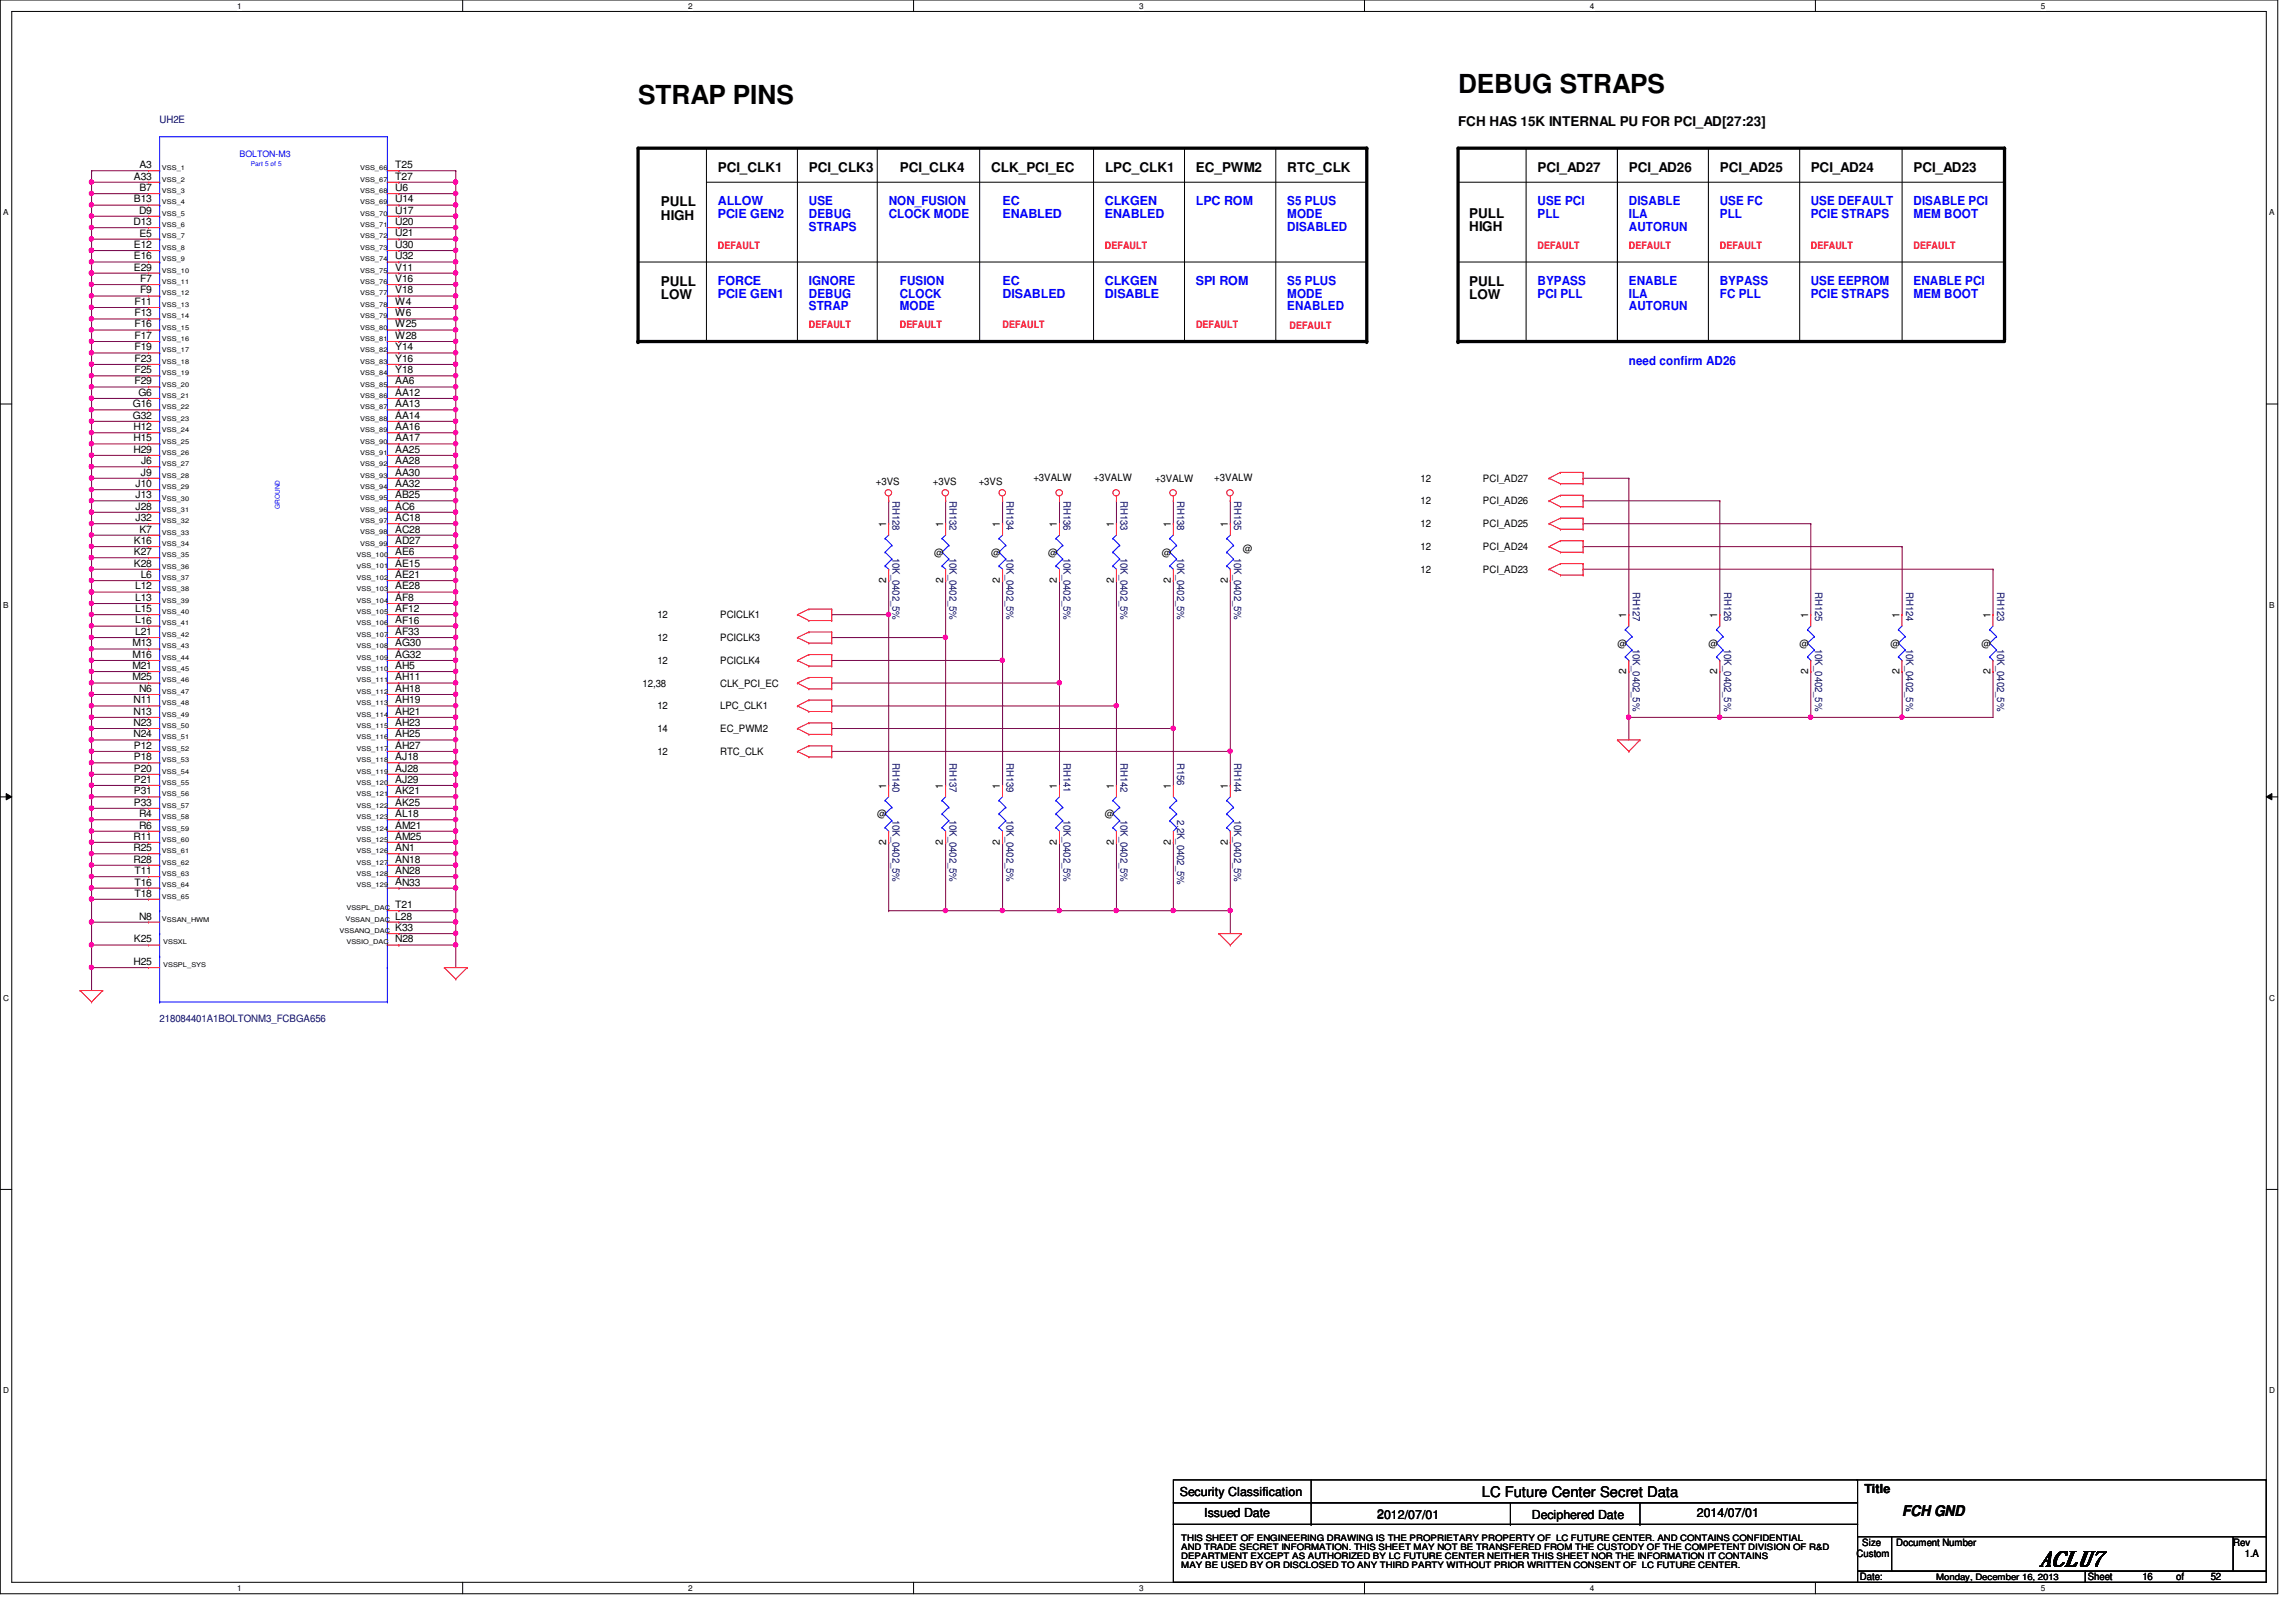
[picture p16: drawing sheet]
<svg xmlns="http://www.w3.org/2000/svg" width="297mm" height="210mm" viewBox="0 0 297 210" stroke-linecap="round" stroke-linejoin="round" font-family="sans-serif">
<defs><g id="words">
<g font-size="3.4">
<text x="82.5" y="13.5">STRAP PINS</text>
<text x="188.6" y="12">DEBUG STRAPS</text>
</g>
<text font-size="2.8" x="263.7" y="202.7">ACLU7</text>
<g font-size="1.9">
<text x="191.7" y="193.7">LC Future Center Secret Data</text>
<text x="246.1" y="196.2">FCH GND</text>
</g>
<g font-size="1.7">
<text x="188.6" y="16.3">FCH HAS 15K INTERNAL PU FOR PCI_AD[27:23]</text>
<text x="92.9" y="22.2">PCI_CLK1</text>
<text x="104.6" y="22.2">PCI_CLK3</text>
<text x="116.4" y="22.2">PCI_CLK4</text>
<text x="128.2" y="22.2">CLK_PCI_EC</text>
<text x="143" y="22.2">LPC_CLK1</text>
<text x="154.7" y="22.2">EC_PWM2</text>
<text x="166.5" y="22.2">RTC_CLK</text>
<text x="198.9" y="22.2">PCI_AD27</text>
<text x="210.7" y="22.2">PCI_AD26</text>
<text x="222.5" y="22.2">PCI_AD25</text>
<text x="234.3" y="22.2">PCI_AD24</text>
<text x="247.6" y="22.2">PCI_AD23</text>
<text x="85.5" y="26.7">PULL</text>
<text x="85.5" y="28.4">HIGH</text>
<text x="190.1" y="28.2">PULL</text>
<text x="190.1" y="29.9">HIGH</text>
<text x="85.5" y="37">PULL</text>
<text x="85.5" y="38.7">LOW</text>
<text x="190.1" y="37">PULL</text>
<text x="190.1" y="38.7">LOW</text>
</g>
<g font-size="1.6" fill="#00f">
<text x="92.9" y="28.2">PCIE GEN2</text>
<text x="92.9" y="26.6">ALLOW</text>
<text x="104.6" y="26.6">USE</text>
<text x="104.6" y="28.2">DEBUG</text>
<text x="104.6" y="29.9">STRAPS</text>
<text x="115" y="28.2">CLOCK MODE</text>
<text x="115" y="26.6">NON_FUSION</text>
<text x="129.7" y="28.2">ENABLED</text>
<text x="129.7" y="26.6">EC</text>
<text x="143" y="28.2">ENABLED</text>
<text x="143" y="26.6">CLKGEN</text>
<text x="154.7" y="26.6">LPC ROM</text>
<text x="166.5" y="28.2">MODE</text>
<text x="166.5" y="29.9">DISABLED</text>
<text x="166.5" y="26.6">S5 PLUS</text>
<text x="198.9" y="26.6">USE PCI</text>
<text x="198.9" y="28.2">PLL</text>
<text x="210.7" y="28.2">ILA</text>
<text x="210.7" y="29.9">AUTORUN</text>
<text x="210.7" y="26.6">DISABLE</text>
<text x="222.5" y="28.2">PLL</text>
<text x="222.5" y="26.6">USE FC</text>
<text x="234.3" y="26.6">USE DEFAULT</text>
<text x="234.3" y="28.2">PCIE STRAPS</text>
<text x="247.6" y="26.6">DISABLE PCI</text>
<text x="247.6" y="28.2">MEM BOOT</text>
<text x="92.9" y="38.5">PCIE GEN1</text>
<text x="92.9" y="36.9">FORCE</text>
<text x="104.6" y="38.5">DEBUG</text>
<text x="104.6" y="40.2">STRAP</text>
<text x="104.6" y="36.9">IGNORE</text>
<text x="116.4" y="38.5">CLOCK</text>
<text x="116.4" y="40.2">MODE</text>
<text x="116.4" y="36.9">FUSION</text>
<text x="129.7" y="36.9">EC</text>
<text x="129.7" y="38.5">DISABLED</text>
<text x="143" y="38.5">DISABLE</text>
<text x="143" y="36.9">CLKGEN</text>
<text x="154.7" y="36.9">SPI ROM</text>
<text x="166.5" y="38.5">MODE</text>
<text x="166.5" y="40.2">ENABLED</text>
<text x="166.5" y="36.9">S5 PLUS</text>
<text x="198.9" y="38.5">PCI PLL</text>
<text x="198.9" y="36.9">BYPASS</text>
<text x="210.7" y="38.5">ILA</text>
<text x="210.7" y="40.2">AUTORUN</text>
<text x="210.7" y="36.9">ENABLE</text>
<text x="222.5" y="38.5">FC PLL</text>
<text x="222.5" y="36.9">BYPASS</text>
<text x="234.3" y="38.5">PCIE STRAPS</text>
<text x="234.3" y="36.9">USE EEPROM</text>
<text x="247.6" y="36.9">ENABLE PCI</text>
<text x="247.6" y="38.5">MEM BOOT</text>
<text x="210.7" y="47.2">need confirm AD26</text>
</g>
<g font-size="1.6">
<text x="152.6" y="193.5">Security Classification</text>
<text x="155.8" y="196.3">Issued Date</text>
<text x="178.2" y="196.5">2012/07/01</text>
<text x="198.2" y="196.5">Deciphered Date</text>
<text x="219.5" y="196.3">2014/07/01</text>
<text x="241.2" y="193.2">Title</text>
</g>
<g font-size="1.3" fill="#000080">
<text x="20.7" y="15.9">UH2E</text>
<text x="115.5" y="64.8" transform="rotate(90 115.5 64.8)">RH128</text>
<text x="122.8" y="64.8" transform="rotate(90 122.8 64.8)">RH132</text>
<text x="130.2" y="64.8" transform="rotate(90 130.2 64.8)">RH134</text>
<text x="137.6" y="64.8" transform="rotate(90 137.6 64.8)">RH136</text>
<text x="144.9" y="64.8" transform="rotate(90 144.9 64.8)">RH133</text>
<text x="152.3" y="64.8" transform="rotate(90 152.3 64.8)">RH138</text>
<text x="159.7" y="64.8" transform="rotate(90 159.7 64.8)">RH135</text>
<text x="115.5" y="72.2" transform="rotate(90 115.5 72.2)">10K_0402_5%</text>
<text x="122.8" y="72.2" transform="rotate(90 122.8 72.2)">10K_0402_5%</text>
<text x="130.2" y="72.2" transform="rotate(90 130.2 72.2)">10K_0402_5%</text>
<text x="137.6" y="72.2" transform="rotate(90 137.6 72.2)">10K_0402_5%</text>
<text x="144.9" y="72.2" transform="rotate(90 144.9 72.2)">10K_0402_5%</text>
<text x="152.3" y="72.2" transform="rotate(90 152.3 72.2)">10K_0402_5%</text>
<text x="159.7" y="72.2" transform="rotate(90 159.7 72.2)">10K_0402_5%</text>
<text x="211.2" y="76.6" transform="rotate(90 211.2 76.6)">RH127</text>
<text x="223" y="76.6" transform="rotate(90 223 76.6)">RH126</text>
<text x="234.8" y="76.6" transform="rotate(90 234.8 76.6)">RH125</text>
<text x="246.6" y="76.6" transform="rotate(90 246.6 76.6)">RH124</text>
<text x="258.4" y="76.6" transform="rotate(90 258.4 76.6)">RH123</text>
<text x="211.2" y="84" transform="rotate(90 211.2 84)">10K_0402_5%</text>
<text x="223.1" y="84" transform="rotate(90 223.1 84)">10K_0402_5%</text>
<text x="234.8" y="84" transform="rotate(90 234.8 84)">10K_0402_5%</text>
<text x="246.6" y="84" transform="rotate(90 246.6 84)">10K_0402_5%</text>
<text x="258.4" y="84" transform="rotate(90 258.4 84)">10K_0402_5%</text>
<text x="115.5" y="98.7" transform="rotate(90 115.5 98.7)">RH140</text>
<text x="122.8" y="98.7" transform="rotate(90 122.8 98.7)">RH137</text>
<text x="130.2" y="98.7" transform="rotate(90 130.2 98.7)">RH139</text>
<text x="137.6" y="98.7" transform="rotate(90 137.6 98.7)">RH141</text>
<text x="144.9" y="98.7" transform="rotate(90 144.9 98.7)">RH142</text>
<text x="152.3" y="98.7" transform="rotate(90 152.3 98.7)">R156</text>
<text x="159.7" y="98.7" transform="rotate(90 159.7 98.7)">RH144</text>
<text x="115.5" y="106.1" transform="rotate(90 115.5 106.1)">10K_0402_5%</text>
<text x="122.8" y="106.1" transform="rotate(90 122.8 106.1)">10K_0402_5%</text>
<text x="130.2" y="106.1" transform="rotate(90 130.2 106.1)">10K_0402_5%</text>
<text x="137.6" y="106.1" transform="rotate(90 137.6 106.1)">10K_0402_5%</text>
<text x="144.9" y="106.1" transform="rotate(90 144.9 106.1)">10K_0402_5%</text>
<text x="152.3" y="106.1" transform="rotate(90 152.3 106.1)">2.2K_0402_5%</text>
<text x="159.7" y="106.1" transform="rotate(90 159.7 106.1)">10K_0402_5%</text>
<text x="20.7" y="132.3">218084401A1BOLTONM3_FCBGA656</text>
</g>
<g font-size="1.3">
<text x="17.3" y="23.2">A33</text>
<text x="18" y="21.8">A3</text>
<text x="51.1" y="23.2">T27</text>
<text x="51.1" y="21.8">T25</text>
<text x="17.3" y="29.1">D13</text>
<text x="17.3" y="26.2">B13</text>
<text x="18" y="27.6">D9</text>
<text x="18" y="24.7">B7</text>
<text x="51.1" y="29.1">U20</text>
<text x="51.1" y="27.6">U17</text>
<text x="51.1" y="26.2">U14</text>
<text x="51.1" y="24.7">U6</text>
<text x="17.3" y="35">E29</text>
<text x="17.3" y="33.6">E16</text>
<text x="17.3" y="32.1">E12</text>
<text x="18" y="30.6">E5</text>
<text x="51.1" y="30.6">U21</text>
<text x="51.1" y="32.1">U30</text>
<text x="51.1" y="33.6">U32</text>
<text x="51.1" y="35">V11</text>
<text x="17.4" y="39.5">F11</text>
<text x="17.4" y="40.9">F13</text>
<text x="18.1" y="38">F9</text>
<text x="18.1" y="36.5">F7</text>
<text x="51.1" y="36.5">V16</text>
<text x="51.1" y="38">V18</text>
<text x="51.1" y="39.5">W4</text>
<text x="51.1" y="40.9">W6</text>
<text x="17.4" y="42.4">F16</text>
<text x="17.4" y="43.9">F17</text>
<text x="17.4" y="45.3">F19</text>
<text x="17.4" y="46.8">F23</text>
<text x="51.1" y="42.4">W25</text>
<text x="51.1" y="43.9">W28</text>
<text x="51.1" y="45.3">Y14</text>
<text x="51.1" y="46.8">Y16</text>
<text x="17.2" y="52.7">G16</text>
<text x="17.4" y="48.3">F25</text>
<text x="17.4" y="49.7">F29</text>
<text x="17.9" y="51.2">G6</text>
<text x="51.1" y="52.7">AA13</text>
<text x="51.1" y="51.2">AA12</text>
<text x="51.1" y="49.7">AA6</text>
<text x="51.1" y="48.3">Y18</text>
<text x="17.2" y="54.2">G32</text>
<text x="17.3" y="58.6">H29</text>
<text x="17.3" y="57.1">H15</text>
<text x="17.3" y="55.7">H12</text>
<text x="51.1" y="58.6">AA25</text>
<text x="51.1" y="57.1">AA17</text>
<text x="51.1" y="55.7">AA16</text>
<text x="51.1" y="54.2">AA14</text>
<text x="17.5" y="63">J10</text>
<text x="17.5" y="66">J28</text>
<text x="17.5" y="64.5">J13</text>
<text x="18.2" y="61.6">J9</text>
<text x="18.2" y="60.1">J6</text>
<text x="51.1" y="66">AC6</text>
<text x="51.1" y="64.5">AB25</text>
<text x="51.1" y="63">AA32</text>
<text x="51.1" y="61.5">AA30</text>
<text x="51.1" y="60.1">AA28</text>
<text x="113.3" y="62.8">+3VS</text>
<text x="120.7" y="62.8">+3VS</text>
<text x="126.6" y="62.8">+3VS</text>
<text x="133.7" y="62.2">+3VALW</text>
<text x="141.5" y="62.2">+3VALW</text>
<text x="149.4" y="62.3">+3VALW</text>
<text x="157.1" y="62.2">+3VALW</text>
<text x="183.8" y="62.3">12</text>
<text x="183.8" y="65.3">12</text>
<text x="191.9" y="65.3">PCI_AD26</text>
<text x="191.9" y="62.3">PCI_AD27</text>
<text x="17.3" y="71.8">K27</text>
<text x="17.3" y="70.4">K16</text>
<text x="17.5" y="67.4">J32</text>
<text x="18" y="68.9">K7</text>
<text x="51.1" y="67.4">AC18</text>
<text x="51.1" y="68.9">AC28</text>
<text x="51.1" y="70.4">AD27</text>
<text x="51.1" y="71.8">AE6</text>
<text x="114.6" y="68.2" transform="rotate(-90 114.6 68.2)">1</text>
<text x="120.9" y="71.9">@</text>
<text x="122" y="68.2" transform="rotate(-90 122 68.2)">1</text>
<text x="128.2" y="71.9">@</text>
<text x="129.4" y="68.2" transform="rotate(-90 129.4 68.2)">1</text>
<text x="135.6" y="71.9">@</text>
<text x="136.7" y="68.2" transform="rotate(-90 136.7 68.2)">1</text>
<text x="144.1" y="68.2" transform="rotate(-90 144.1 68.2)">1</text>
<text x="150.3" y="71.9">@</text>
<text x="151.5" y="68.2" transform="rotate(-90 151.5 68.2)">1</text>
<text x="158.8" y="68.2" transform="rotate(-90 158.8 68.2)">1</text>
<text x="160.8" y="71.5">@</text>
<text x="183.8" y="68.2">12</text>
<text x="183.8" y="71.2">12</text>
<text x="191.9" y="71.2">PCI_AD24</text>
<text x="191.9" y="68.2">PCI_AD25</text>
<text x="17.3" y="73.3">K28</text>
<text x="17.5" y="76.3">L12</text>
<text x="17.5" y="77.8">L13</text>
<text x="18.2" y="74.8">L6</text>
<text x="51.1" y="73.3">AE15</text>
<text x="51.1" y="74.8">AE21</text>
<text x="51.1" y="76.3">AE28</text>
<text x="51.1" y="77.8">AF8</text>
<text x="114.6" y="75.4" transform="rotate(-90 114.6 75.4)">2</text>
<text x="122" y="75.4" transform="rotate(-90 122 75.4)">2</text>
<text x="129.4" y="75.4" transform="rotate(-90 129.4 75.4)">2</text>
<text x="136.7" y="75.4" transform="rotate(-90 136.7 75.4)">2</text>
<text x="144.1" y="75.4" transform="rotate(-90 144.1 75.4)">2</text>
<text x="151.5" y="75.4" transform="rotate(-90 151.5 75.4)">2</text>
<text x="158.8" y="75.4" transform="rotate(-90 158.8 75.4)">2</text>
<text x="183.8" y="74.1">12</text>
<text x="191.8" y="74.1">PCI_AD23</text>
<text x="17.1" y="83.6">M13</text>
<text x="17.5" y="80.7">L16</text>
<text x="17.5" y="79.2">L15</text>
<text x="17.5" y="82.2">L21</text>
<text x="51.1" y="79.2">AF12</text>
<text x="51.1" y="80.7">AF16</text>
<text x="51.1" y="82.2">AF33</text>
<text x="51.1" y="83.6">AG30</text>
<text x="85" y="80">12</text>
<text x="85" y="83">12</text>
<text x="93.2" y="83">PCICLK3</text>
<text x="93.2" y="80">PCICLK1</text>
<text x="209.2" y="83.7">@</text>
<text x="210.4" y="80" transform="rotate(-90 210.4 80)">1</text>
<text x="221" y="83.7">@</text>
<text x="222.2" y="80" transform="rotate(-90 222.2 80)">1</text>
<text x="232.8" y="83.7">@</text>
<text x="233.9" y="80" transform="rotate(-90 233.9 80)">1</text>
<text x="244.6" y="83.7">@</text>
<text x="245.7" y="80" transform="rotate(-90 245.7 80)">1</text>
<text x="256.4" y="83.7">@</text>
<text x="257.5" y="80" transform="rotate(-90 257.5 80)">1</text>
<text x="17.1" y="85.1">M16</text>
<text x="17.1" y="86.6">M21</text>
<text x="17.1" y="88.1">M25</text>
<text x="18" y="89.5">N6</text>
<text x="51.1" y="89.5">AH18</text>
<text x="51.1" y="88">AH11</text>
<text x="51.1" y="86.6">AH5</text>
<text x="51.1" y="85.1">AG32</text>
<text x="83.1" y="88.9">12,38</text>
<text x="85" y="85.9">12</text>
<text x="93.2" y="85.9">PCICLK4</text>
<text x="93.2" y="88.9">CLK_PCI_EC</text>
<text x="210.4" y="87.2" transform="rotate(-90 210.4 87.2)">2</text>
<text x="222.2" y="87.2" transform="rotate(-90 222.2 87.2)">2</text>
<text x="233.9" y="87.2" transform="rotate(-90 233.9 87.2)">2</text>
<text x="245.7" y="87.2" transform="rotate(-90 245.7 87.2)">2</text>
<text x="257.5" y="87.2" transform="rotate(-90 257.5 87.2)">2</text>
<text x="17.3" y="95.4">N24</text>
<text x="17.3" y="93.9">N23</text>
<text x="17.3" y="92.5">N13</text>
<text x="17.3" y="91">N11</text>
<text x="51.1" y="95.4">AH25</text>
<text x="51.1" y="93.9">AH23</text>
<text x="51.1" y="92.5">AH21</text>
<text x="51.1" y="91">AH19</text>
<text x="85" y="91.8">12</text>
<text x="85" y="94.7">14</text>
<text x="93.2" y="91.8">LPC_CLK1</text>
<text x="93.2" y="94.7">EC_PWM2</text>
<text x="17.3" y="101.3">P21</text>
<text x="17.3" y="99.9">P20</text>
<text x="17.3" y="98.4">P18</text>
<text x="17.3" y="96.9">P12</text>
<text x="51.1" y="101.3">AJ29</text>
<text x="51.1" y="99.9">AJ28</text>
<text x="51.1" y="98.4">AJ18</text>
<text x="51.1" y="96.9">AH27</text>
<text x="85" y="97.7">12</text>
<text x="93.2" y="97.7">RTC_CLK</text>
<text x="17.3" y="104.3">P33</text>
<text x="17.3" y="102.8">P31</text>
<text x="18" y="105.7">R4</text>
<text x="18" y="107.2">R6</text>
<text x="51.1" y="104.3">AK25</text>
<text x="51.1" y="102.8">AK21</text>
<text x="51.1" y="105.7">AL18</text>
<text x="51.1" y="107.2">AM21</text>
<text x="113.5" y="105.8">@</text>
<text x="114.6" y="102.1" transform="rotate(-90 114.6 102.1)">1</text>
<text x="122" y="102.1" transform="rotate(-90 122 102.1)">1</text>
<text x="129.4" y="102.1" transform="rotate(-90 129.4 102.1)">1</text>
<text x="136.7" y="102.1" transform="rotate(-90 136.7 102.1)">1</text>
<text x="143" y="105.8">@</text>
<text x="144.1" y="102.1" transform="rotate(-90 144.1 102.1)">1</text>
<text x="151.5" y="102.1" transform="rotate(-90 151.5 102.1)">1</text>
<text x="158.8" y="102.1" transform="rotate(-90 158.8 102.1)">1</text>
<text x="17.3" y="111.6">R28</text>
<text x="17.3" y="110.1">R25</text>
<text x="17.3" y="108.7">R11</text>
<text x="17.4" y="113.1">T11</text>
<text x="51.1" y="108.7">AM25</text>
<text x="51.1" y="110.1">AN1</text>
<text x="51.1" y="111.6">AN18</text>
<text x="51.1" y="113.1">AN28</text>
<text x="114.6" y="109.3" transform="rotate(-90 114.6 109.3)">2</text>
<text x="122" y="109.3" transform="rotate(-90 122 109.3)">2</text>
<text x="129.4" y="109.3" transform="rotate(-90 129.4 109.3)">2</text>
<text x="136.7" y="109.3" transform="rotate(-90 136.7 109.3)">2</text>
<text x="144.1" y="109.3" transform="rotate(-90 144.1 109.3)">2</text>
<text x="151.5" y="109.3" transform="rotate(-90 151.5 109.3)">2</text>
<text x="158.8" y="109.3" transform="rotate(-90 158.8 109.3)">2</text>
<text x="17.4" y="114.6">T16</text>
<text x="17.4" y="116">T18</text>
<text x="18" y="119">N8</text>
<text x="51.1" y="114.6">AN33</text>
<text x="51.1" y="117.5">T21</text>
<text x="51.1" y="119">L28</text>
<text x="17.3" y="124.9">H25</text>
<text x="17.3" y="122">K25</text>
<text x="51.1" y="120.5">K33</text>
<text x="51.1" y="122">N28</text>
<text x="240.2" y="201.5">Custom</text>
<text x="240.9" y="200.1">Size</text>
<text x="245.3" y="200.1">Document Number</text>
<text x="288.9" y="200.1">Rev</text>
<text x="290.4" y="201.5">1.A</text>
<text x="240.6" y="204.5">Date:</text>
<text x="270.1" y="204.5">Sheet</text>
<text x="277.2" y="204.5">16</text>
<text x="281.6" y="204.5">of</text>
<text x="286" y="204.5">52</text>
</g>
<g font-size="1.3" fill="#f00">
<text x="92.9" y="32.2">DEFAULT</text>
<text x="143" y="32.2">DEFAULT</text>
<text x="198.9" y="32.2">DEFAULT</text>
<text x="210.7" y="32.2">DEFAULT</text>
<text x="222.5" y="32.2">DEFAULT</text>
<text x="234.3" y="32.2">DEFAULT</text>
<text x="247.6" y="32.2">DEFAULT</text>
<text x="104.6" y="42.5">DEFAULT</text>
<text x="116.4" y="42.5">DEFAULT</text>
<text x="129.7" y="42.5">DEFAULT</text>
<text x="154.7" y="42.5">DEFAULT</text>
<text x="166.8" y="42.6">DEFAULT</text>
</g>
<g font-size="1.1">
<text x="30.7" y="1.1">1</text>
<text x="89" y="1.1">2</text>
<text x="147.4" y="1.1">3</text>
<text x="205.7" y="1.1">4</text>
<text x="264" y="1.1">5</text>
<text x=".4" y="27.9">A</text>
<text x="293.6" y="27.9">A</text>
<text x=".4" y="78.7">B</text>
<text x="293.6" y="78.7">B</text>
<text x=".4" y="129.5">C</text>
<text x="293.6" y="129.5">C</text>
<text x=".4" y="180.3">D</text>
<text x="293.6" y="180.3">D</text>
<text x="152.8" y="199.4">THIS SHEET OF ENGINEERING DRAWING IS THE PROPRIETARY PROPERTY OF LC FUTURE CENTER. AND CONTAINS CONFIDENTIAL</text>
<text x="152.8" y="201.8">DEPARTMENT EXCEPT AS AUTHORIZED BY LC FUTURE CENTER NEITHER THIS SHEET NOR THE INFORMATION IT CONTAINS</text>
<text x="152.8" y="202.9">MAY BE USED BY OR DISCLOSED TO ANY THIRD PARTY WITHOUT PRIOR WRITTEN CONSENT OF LC FUTURE CENTER.</text>
<text x="152.8" y="200.6">AND TRADE SECRET INFORMATION. THIS SHEET MAY NOT BE TRANSFERED FROM THE CUSTODY OF THE COMPETENT DIVISION OF R&amp;D</text>
<text x="30.7" y="205.9">1</text>
<text x="89" y="205.9">2</text>
<text x="147.4" y="205.9">3</text>
<text x="205.7" y="205.9">4</text>
<text x="250.5" y="204.4">Monday, December 16, 2013</text>
<text x="264" y="205.9">5</text>
</g>
<text font-size="1.1" fill="#00f" x="31" y="20.3">BOLTON-M3</text>
<g font-size=".8">
<text x="21" y="23.5">VSS_2</text>
<text x="21" y="22">VSS_1</text>
<text x="46.6" y="23.5">VSS_67</text>
<text x="46.6" y="22">VSS_66</text>
<text x="21" y="29.4">VSS_6</text>
<text x="21" y="27.9">VSS_5</text>
<text x="21" y="26.5">VSS_4</text>
<text x="21" y="25">VSS_3</text>
<text x="46.6" y="29.4">VSS_71</text>
<text x="46.6" y="27.9">VSS_70</text>
<text x="46.6" y="26.5">VSS_69</text>
<text x="46.6" y="25">VSS_68</text>
<text x="21" y="35.3">VSS_10</text>
<text x="21" y="33.8">VSS_9</text>
<text x="21" y="32.3">VSS_8</text>
<text x="21" y="30.9">VSS_7</text>
<text x="46.6" y="30.9">VSS_72</text>
<text x="46.6" y="32.3">VSS_73</text>
<text x="46.6" y="33.8">VSS_74</text>
<text x="46.6" y="35.3">VSS_75</text>
<text x="21" y="39.7">VSS_13</text>
<text x="21" y="38.2">VSS_12</text>
<text x="21" y="36.7">VSS_11</text>
<text x="21" y="41.2">VSS_14</text>
<text x="46.6" y="36.7">VSS_76</text>
<text x="46.6" y="38.2">VSS_77</text>
<text x="46.6" y="39.7">VSS_78</text>
<text x="46.6" y="41.2">VSS_79</text>
<text x="21" y="42.7">VSS_15</text>
<text x="21" y="44.1">VSS_16</text>
<text x="21" y="45.6">VSS_17</text>
<text x="21" y="47.1">VSS_18</text>
<text x="46.6" y="42.7">VSS_80</text>
<text x="46.6" y="44.1">VSS_81</text>
<text x="46.6" y="45.6">VSS_82</text>
<text x="46.6" y="47.1">VSS_83</text>
<text x="21" y="48.6">VSS_19</text>
<text x="21" y="50">VSS_20</text>
<text x="21" y="51.5">VSS_21</text>
<text x="21" y="53">VSS_22</text>
<text x="46.6" y="53">VSS_87</text>
<text x="46.6" y="51.5">VSS_86</text>
<text x="46.6" y="50">VSS_85</text>
<text x="46.6" y="48.6">VSS_84</text>
<text x="21" y="58.8">VSS_26</text>
<text x="21" y="57.4">VSS_25</text>
<text x="21" y="55.9">VSS_24</text>
<text x="21" y="54.4">VSS_23</text>
<text x="46.6" y="58.8">VSS_91</text>
<text x="46.6" y="57.4">VSS_90</text>
<text x="46.6" y="55.9">VSS_89</text>
<text x="46.6" y="54.4">VSS_88</text>
<text x="21" y="64.8">VSS_30</text>
<text x="21" y="63.3">VSS_29</text>
<text x="21" y="61.8">VSS_28</text>
<text x="21" y="60.3">VSS_27</text>
<text x="46.6" y="64.8">VSS_95</text>
<text x="46.6" y="63.3">VSS_94</text>
<text x="46.6" y="61.8">VSS_93</text>
<text x="46.6" y="60.3">VSS_92</text>
<text x="21" y="70.7">VSS_34</text>
<text x="21" y="69.2">VSS_33</text>
<text x="21" y="67.7">VSS_32</text>
<text x="21" y="66.2">VSS_31</text>
<text x="46.6" y="67.7">VSS_97</text>
<text x="46.6" y="66.2">VSS_96</text>
<text x="46.6" y="69.2">VSS_98</text>
<text x="46.6" y="70.7">VSS_99</text>
<text x="21" y="76.5">VSS_38</text>
<text x="21" y="75.1">VSS_37</text>
<text x="21" y="73.6">VSS_36</text>
<text x="21" y="72.1">VSS_35</text>
<text x="46.1" y="72.1">VSS_100</text>
<text x="46.1" y="73.6">VSS_101</text>
<text x="46.1" y="75.1">VSS_102</text>
<text x="46.1" y="76.5">VSS_103</text>
<text x="21" y="78">VSS_39</text>
<text x="21" y="79.5">VSS_40</text>
<text x="21" y="80.9">VSS_41</text>
<text x="21" y="82.4">VSS_42</text>
<text x="21" y="83.9">VSS_43</text>
<text x="46.1" y="78">VSS_104</text>
<text x="46.1" y="79.5">VSS_105</text>
<text x="46.1" y="80.9">VSS_106</text>
<text x="46.1" y="82.4">VSS_107</text>
<text x="46.1" y="83.9">VSS_108</text>
<text x="21" y="85.4">VSS_44</text>
<text x="21" y="86.9">VSS_45</text>
<text x="21" y="88.3">VSS_46</text>
<text x="21" y="89.8">VSS_47</text>
<text x="46.1" y="89.8">VSS_112</text>
<text x="46.1" y="88.3">VSS_111</text>
<text x="46.1" y="86.9">VSS_110</text>
<text x="46.1" y="85.4">VSS_109</text>
<text x="21" y="95.7">VSS_51</text>
<text x="21" y="94.2">VSS_50</text>
<text x="21" y="92.8">VSS_49</text>
<text x="21" y="91.3">VSS_48</text>
<text x="46.1" y="95.7">VSS_116</text>
<text x="46.1" y="94.2">VSS_115</text>
<text x="46.1" y="92.7">VSS_114</text>
<text x="46.1" y="91.3">VSS_113</text>
<text x="21" y="101.6">VSS_55</text>
<text x="21" y="100.1">VSS_54</text>
<text x="21" y="98.6">VSS_53</text>
<text x="21" y="97.2">VSS_52</text>
<text x="46.1" y="101.6">VSS_120</text>
<text x="46.1" y="100.1">VSS_119</text>
<text x="46.1" y="98.6">VSS_118</text>
<text x="46.1" y="97.2">VSS_117</text>
<text x="21" y="106">VSS_58</text>
<text x="21" y="104.5">VSS_57</text>
<text x="21" y="103">VSS_56</text>
<text x="21" y="107.5">VSS_59</text>
<text x="46.1" y="104.5">VSS_122</text>
<text x="46.1" y="103">VSS_121</text>
<text x="46.1" y="106">VSS_123</text>
<text x="46.1" y="107.5">VSS_124</text>
<text x="21" y="113.4">VSS_63</text>
<text x="21" y="111.9">VSS_62</text>
<text x="21" y="110.4">VSS_61</text>
<text x="21" y="109">VSS_60</text>
<text x="46.1" y="109">VSS_125</text>
<text x="46.1" y="110.4">VSS_126</text>
<text x="46.1" y="111.9">VSS_127</text>
<text x="46.1" y="113.4">VSS_128</text>
<text x="21" y="114.8">VSS_64</text>
<text x="21" y="116.3">VSS_65</text>
<text x="21" y="119.3">VSSAN_HWM</text>
<text x="44.7" y="119.2">VSSAN_DAC</text>
<text x="44.8" y="117.8">VSSPL_DAC</text>
<text x="46.1" y="114.8">VSS_129</text>
<text x="21.1" y="122.2">VSSXL</text>
<text x="21.1" y="125.1">VSSPL_SYS</text>
<text x="43.9" y="120.7">VSSANQ_DAC</text>
<text x="44.8" y="122.2">VSSIO_DAC</text>
</g>
<g font-size=".8" fill="#00f">
<text x="32.5" y="21.4">Part 5 of 5</text>
<text x="36.2" y="65.9" transform="rotate(-90 36.2 65.9)">GROUND</text>
</g>
</g></defs>
<path d="M0 0h294.7v206.2h-294.7zM1.5 1.5h291.7v203.3h-291.7z" fill="none" stroke="#000" stroke-width=".13"/>
<g fill="#fff">
<path d="M30.7 .2h.6v1.2h-.6z"/>
<path d="M30.7 204.9h.6v1.2h-.6z"/>
</g>
<path d="M59.9 0v1.5M59.9 204.8v1.4" fill="none" stroke="#000" stroke-width=".13"/>
<g fill="#fff">
<path d="M89 .2h.6v1.2h-.6z"/>
<path d="M89 204.9h.6v1.2h-.6z"/>
</g>
<path d="M118.2 0v1.5M118.2 204.8v1.4" fill="none" stroke="#000" stroke-width=".13"/>
<g fill="#fff">
<path d="M147.4 .2h.6v1.2h-.6z"/>
<path d="M147.4 204.9h.6v1.2h-.6z"/>
</g>
<path d="M176.5 0v1.5M176.5 204.8v1.4" fill="none" stroke="#000" stroke-width=".13"/>
<g fill="#fff">
<path d="M205.7 .2h.6v1.2h-.6z"/>
<path d="M205.7 204.9h.6v1.2h-.6z"/>
</g>
<path d="M234.9 0v1.5M234.9 204.8v1.5" fill="none" stroke="#000" stroke-width=".13"/>
<g fill="#fff">
<path d="M264 .2h.6v1.2h-.6z"/>
<path d="M264 204.9h.6v1.2h-.6z"/>
<path d="M.4 26.9h.7v1.2h-.7z"/>
<path d="M293.6 26.9h.7v1.2h-.7z"/>
<path d="M.4 77.7h.7v1.2h-.7z"/>
<path d="M293.6 77.7h.7v1.2h-.7z"/>
</g>
<path d="M0 52.3h1.5M293.2 52.3h1.5" fill="none" stroke="#000" stroke-width=".13"/>
<g fill="#fff">
<path d="M.4 128.5h.8v1.2h-.8z"/>
<path d="M293.6 128.5h.7v1.2h-.7z"/>
</g>
<path d="M0 103.1h1.5M.8 102.7l.7 .4-.7 .4zM293.2 103.1h1.5M293.2 103.1l.7-.4v.8z" fill="none" stroke="#000" stroke-width=".13"/>
<path d="M.8 102.7l.7 .4-.7 .4zM293.2 103.1l.7-.4v.8z" fill="#000"/>
<g fill="#fff">
<path d="M.4 179.3h.8v1.2h-.8z"/>
<path d="M293.6 179.3h.7v1.2h-.7z"/>
</g>
<g fill="none" stroke="#000" stroke-width=".13">
<path d="M91.4 19.2v25M103.2 19.2v25M113.5 19.2v25M126.7 19.2v25M141.5 19.2v25M153.2 19.2v25M165.1 19.2v25M197.4 19.2v25M209.2 19.2v25M221 19.2v25M232.8 19.2v25M246.1 19.2v25"/>
<path d="M259.3 19.2v25M82.5 33.9h94.3M91.4 23.6h85.4M176.8 33.9h.1M176.8 23.6h.1M188.6 33.9h70.7M188.6 23.6h70.7M259.3 33.9h.1M259.3 23.6h.1M91.4 44.2h.1M103.2 44.2h.1M113.5 44.2h.1"/>
<path d="M126.7 44.2h.1M141.5 44.2h.1M153.2 44.2h.1M165.1 44.2h.1M197.4 44.2h.1M209.2 44.2h.1M221 44.2h.1M232.8 44.2h.1M246.1 44.2h.1M259.3 44.2h.1M0 153.9h1.5M293.2 153.9h1.5"/>
</g>
<path d="M82.5 19.2h94.3v25h-94.3zM259.3 43.9v-24.7h-70.7v25h70.7" fill="none" stroke="#000" stroke-width=".42"/>
<g fill="#000">
<circle cx="176.8" cy="19.2" r=".21"/>
<circle cx="259.3" cy="19.2" r=".21"/>
<circle cx="82.5" cy="44.2" r=".21"/>
<circle cx="176.8" cy="44.2" r=".21"/>
<circle cx="188.6" cy="44.2" r=".21"/>
<circle cx="259.3" cy="43.9" r=".21"/>
</g>
<path d="M11.8 22.1h7.4M11.8 22.1h.1M11.8 22.1v1.5M11.8 125.2h7.4M11.8 125.2h.1" fill="none" stroke="#800040" stroke-width=".13"/>
<circle cx="11.8" cy="125.2" r=".29" fill="#f0f"/>
<circle cx="11.8" cy="125.2" r=".29" fill="none" stroke="#f0f" stroke-width=".13"/>
<path d="M11.8 119.3h7.4M11.8 119.3h.1M11.8 119.3v3M11.8 122.3h7.4M11.8 125.2h.1M11.8 122.3h.1M11.8 125.2v3" fill="none" stroke="#800040" stroke-width=".13"/>
<circle cx="11.8" cy="119.3" r=".29" fill="#f0f"/>
<circle cx="11.8" cy="119.3" r=".29" fill="none" stroke="#f0f" stroke-width=".13"/>
<path d="M11.8 116.4h7.4M11.8 116.4h.1M11.8 116.4v2.9" fill="none" stroke="#800040" stroke-width=".13"/>
<circle cx="11.8" cy="116.3" r=".29" fill="#f0f"/>
<circle cx="11.8" cy="116.3" r=".29" fill="none" stroke="#f0f" stroke-width=".13"/>
<path d="M11.8 114.9h7.4M11.8 114.9h.1M11.8 114.9v1.5" fill="none" stroke="#800040" stroke-width=".13"/>
<circle cx="11.8" cy="114.9" r=".29" fill="#f0f"/>
<circle cx="11.8" cy="114.9" r=".29" fill="none" stroke="#f0f" stroke-width=".13"/>
<path d="M11.8 113.5h7.4M11.8 113.5h.1M11.8 113.5v1.4" fill="none" stroke="#800040" stroke-width=".13"/>
<circle cx="11.8" cy="113.4" r=".29" fill="#f0f"/>
<circle cx="11.8" cy="113.4" r=".29" fill="none" stroke="#f0f" stroke-width=".13"/>
<path d="M11.8 112h7.4M11.8 112h.1M11.8 112v1.5" fill="none" stroke="#800040" stroke-width=".13"/>
<circle cx="11.8" cy="111.9" r=".29" fill="#f0f"/>
<circle cx="11.8" cy="111.9" r=".29" fill="none" stroke="#f0f" stroke-width=".13"/>
<path d="M11.8 110.5h7.4M11.8 110.5h.1M11.8 110.5v1.5" fill="none" stroke="#800040" stroke-width=".13"/>
<circle cx="11.8" cy="110.5" r=".29" fill="#f0f"/>
<circle cx="11.8" cy="110.5" r=".29" fill="none" stroke="#f0f" stroke-width=".13"/>
<path d="M11.8 109h7.4M11.8 109h.1M11.8 109v1.5" fill="none" stroke="#800040" stroke-width=".13"/>
<circle cx="11.8" cy="109" r=".29" fill="#f0f"/>
<circle cx="11.8" cy="109" r=".29" fill="none" stroke="#f0f" stroke-width=".13"/>
<path d="M11.8 107.6h7.4M11.8 107.6h.1M11.8 107.6v1.4" fill="none" stroke="#800040" stroke-width=".13"/>
<circle cx="11.8" cy="107.5" r=".29" fill="#f0f"/>
<circle cx="11.8" cy="107.5" r=".29" fill="none" stroke="#f0f" stroke-width=".13"/>
<path d="M11.8 106.1h7.4M11.8 106.1h.1M11.8 106.1v1.5" fill="none" stroke="#800040" stroke-width=".13"/>
<circle cx="11.8" cy="106.1" r=".29" fill="#f0f"/>
<circle cx="11.8" cy="106.1" r=".29" fill="none" stroke="#f0f" stroke-width=".13"/>
<path d="M11.8 104.6h7.4M11.8 104.6h.1M11.8 104.6v1.5" fill="none" stroke="#800040" stroke-width=".13"/>
<circle cx="11.8" cy="104.6" r=".29" fill="#f0f"/>
<circle cx="11.8" cy="104.6" r=".29" fill="none" stroke="#f0f" stroke-width=".13"/>
<path d="M11.8 103.1h7.4M11.8 103.1h.1M11.8 103.1v1.5" fill="none" stroke="#800040" stroke-width=".13"/>
<circle cx="11.8" cy="103.1" r=".29" fill="#f0f"/>
<circle cx="11.8" cy="103.1" r=".29" fill="none" stroke="#f0f" stroke-width=".13"/>
<path d="M11.8 101.6h7.4M11.8 101.6h.1M11.8 101.6v1.5" fill="none" stroke="#800040" stroke-width=".13"/>
<circle cx="11.8" cy="101.6" r=".29" fill="#f0f"/>
<circle cx="11.8" cy="101.6" r=".29" fill="none" stroke="#f0f" stroke-width=".13"/>
<path d="M11.8 100.2h7.4M11.8 100.2h.1M11.8 100.2v1.4" fill="none" stroke="#800040" stroke-width=".13"/>
<circle cx="11.8" cy="100.2" r=".29" fill="#f0f"/>
<circle cx="11.8" cy="100.2" r=".29" fill="none" stroke="#f0f" stroke-width=".13"/>
<path d="M11.8 98.7h7.4M11.8 98.7h.1M11.8 98.7v1.5" fill="none" stroke="#800040" stroke-width=".13"/>
<circle cx="11.8" cy="98.7" r=".29" fill="#f0f"/>
<circle cx="11.8" cy="98.7" r=".29" fill="none" stroke="#f0f" stroke-width=".13"/>
<path d="M11.8 97.2h7.4M11.8 97.2h.1M11.8 97.2v1.5" fill="none" stroke="#800040" stroke-width=".13"/>
<circle cx="11.8" cy="97.2" r=".29" fill="#f0f"/>
<circle cx="11.8" cy="97.2" r=".29" fill="none" stroke="#f0f" stroke-width=".13"/>
<g fill="none" stroke="#800040" stroke-width=".13">
<path d="M11.8 39.8h7.4M11.8 38.3h7.4M11.8 36.8h7.4M11.8 35.3h7.4M11.8 39.8h.1M11.8 38.3h.1M11.8 36.8h.1M11.8 35.3h.1M11.8 44.2h7.4M11.8 42.7h7.4M11.8 41.3h7.4M11.8 44.2h.1"/>
<path d="M11.8 42.7h.1M11.8 41.3h.1"/>
</g>
<circle cx="11.8" cy="35.3" r=".29" fill="#f0f"/>
<circle cx="11.8" cy="35.3" r=".29" fill="none" stroke="#f0f" stroke-width=".13"/>
<path d="M11.8 33.9h7.4M11.8 32.4h7.4M11.8 33.9h.1M11.8 32.4h.1" fill="none" stroke="#800040" stroke-width=".13"/>
<circle cx="11.8" cy="32.4" r=".29" fill="#f0f"/>
<circle cx="11.8" cy="32.4" r=".29" fill="none" stroke="#f0f" stroke-width=".13"/>
<path d="M11.8 30.9h7.4M11.8 30.9h.1" fill="none" stroke="#800040" stroke-width=".13"/>
<circle cx="11.8" cy="30.9" r=".29" fill="#f0f"/>
<circle cx="11.8" cy="30.9" r=".29" fill="none" stroke="#f0f" stroke-width=".13"/>
<path d="M11.8 29.5h7.4M11.8 28h7.4M11.8 26.5h7.4M11.8 25.1h7.4M11.8 29.5h.1M11.8 28h.1M11.8 26.5h.1M11.8 25.1h.1M11.8 25.1v1.4" fill="none" stroke="#800040" stroke-width=".13"/>
<circle cx="11.8" cy="25" r=".29" fill="#f0f"/>
<circle cx="11.8" cy="25" r=".29" fill="none" stroke="#f0f" stroke-width=".13"/>
<path d="M11.8 26.5h.1M11.8 26.5v1.5" fill="none" stroke="#800040" stroke-width=".13"/>
<circle cx="11.8" cy="26.5" r=".29" fill="#f0f"/>
<circle cx="11.8" cy="26.5" r=".29" fill="none" stroke="#f0f" stroke-width=".13"/>
<path d="M11.8 29.5h.1M11.8 29.5v1.4" fill="none" stroke="#800040" stroke-width=".13"/>
<circle cx="11.8" cy="29.4" r=".29" fill="#f0f"/>
<circle cx="11.8" cy="29.4" r=".29" fill="none" stroke="#f0f" stroke-width=".13"/>
<path d="M11.8 38.3h.1M11.8 38.3v1.5" fill="none" stroke="#800040" stroke-width=".13"/>
<circle cx="11.8" cy="38.3" r=".29" fill="#f0f"/>
<circle cx="11.8" cy="38.3" r=".29" fill="none" stroke="#f0f" stroke-width=".13"/>
<path d="M11.8 39.8h.1M11.8 39.8v1.5" fill="none" stroke="#800040" stroke-width=".13"/>
<circle cx="11.8" cy="39.8" r=".29" fill="#f0f"/>
<circle cx="11.8" cy="39.8" r=".29" fill="none" stroke="#f0f" stroke-width=".13"/>
<path d="M11.8 41.3h.1M11.8 41.3v1.4" fill="none" stroke="#800040" stroke-width=".13"/>
<circle cx="11.8" cy="41.2" r=".29" fill="#f0f"/>
<circle cx="11.8" cy="41.2" r=".29" fill="none" stroke="#f0f" stroke-width=".13"/>
<path d="M11.8 42.7h.1M11.8 42.7v1.5" fill="none" stroke="#800040" stroke-width=".13"/>
<circle cx="11.8" cy="42.7" r=".29" fill="#f0f"/>
<circle cx="11.8" cy="42.7" r=".29" fill="none" stroke="#f0f" stroke-width=".13"/>
<path d="M11.8 30.9h.1M11.8 30.9v1.5M11.8 44.2h.1M11.8 44.2v1.5" fill="none" stroke="#800040" stroke-width=".13"/>
<circle cx="11.8" cy="44.2" r=".29" fill="#f0f"/>
<circle cx="11.8" cy="44.2" r=".29" fill="none" stroke="#f0f" stroke-width=".13"/>
<path d="M11.8 33.9h.1M11.8 33.9v1.4" fill="none" stroke="#800040" stroke-width=".13"/>
<circle cx="11.8" cy="33.9" r=".29" fill="#f0f"/>
<circle cx="11.8" cy="33.9" r=".29" fill="none" stroke="#f0f" stroke-width=".13"/>
<path d="M11.8 35.3h.1M11.8 35.3v1.5" fill="none" stroke="#800040" stroke-width=".13"/>
<circle cx="11.8" cy="35.3" r=".29" fill="#f0f"/>
<circle cx="11.8" cy="35.3" r=".29" fill="none" stroke="#f0f" stroke-width=".13"/>
<path d="M11.8 36.8h.1M11.8 36.8v1.5" fill="none" stroke="#800040" stroke-width=".13"/>
<circle cx="11.8" cy="36.8" r=".29" fill="#f0f"/>
<circle cx="11.8" cy="36.8" r=".29" fill="none" stroke="#f0f" stroke-width=".13"/>
<path d="M11.8 64.8h7.4M11.8 63.4h7.4M11.8 61.9h7.4M11.8 60.4h7.4M11.8 64.8h.1M11.8 63.4h.1M11.8 61.9h.1M11.8 60.4h.1" fill="none" stroke="#800040" stroke-width=".13"/>
<circle cx="11.8" cy="60.4" r=".29" fill="#f0f"/>
<circle cx="11.8" cy="60.4" r=".29" fill="none" stroke="#f0f" stroke-width=".13"/>
<g fill="none" stroke="#800040" stroke-width=".13">
<path d="M11.8 58.9h7.4M11.8 57.4h7.4M11.8 56h7.4M11.8 54.5h7.4M11.8 53h7.4M11.8 51.6h7.4M11.8 50.1h7.4M11.8 48.6h7.4M11.8 47.2h7.4M11.8 45.7h7.4M11.8 58.9h.1M11.8 57.4h.1"/>
<path d="M11.8 56h.1M11.8 54.5h.1M11.8 53h.1M11.8 51.6h.1M11.8 50.1h.1M11.8 48.6h.1M11.8 47.2h.1M11.8 45.7h.1M11.8 45.7v1.5"/>
</g>
<circle cx="11.8" cy="45.7" r=".29" fill="#f0f"/>
<circle cx="11.8" cy="45.7" r=".29" fill="none" stroke="#f0f" stroke-width=".13"/>
<path d="M11.8 64.8h.1M11.8 64.8v1.5" fill="none" stroke="#800040" stroke-width=".13"/>
<circle cx="11.8" cy="64.8" r=".29" fill="#f0f"/>
<circle cx="11.8" cy="64.8" r=".29" fill="none" stroke="#f0f" stroke-width=".13"/>
<path d="M11.8 61.9h.1M11.8 61.9v1.5" fill="none" stroke="#800040" stroke-width=".13"/>
<circle cx="11.8" cy="61.9" r=".29" fill="#f0f"/>
<circle cx="11.8" cy="61.9" r=".29" fill="none" stroke="#f0f" stroke-width=".13"/>
<path d="M11.8 63.4h.1M11.8 63.4v1.4" fill="none" stroke="#800040" stroke-width=".13"/>
<circle cx="11.8" cy="63.3" r=".29" fill="#f0f"/>
<circle cx="11.8" cy="63.3" r=".29" fill="none" stroke="#f0f" stroke-width=".13"/>
<path d="M11.8 58.9h.1M11.8 58.9v1.5" fill="none" stroke="#800040" stroke-width=".13"/>
<circle cx="11.8" cy="58.9" r=".29" fill="#f0f"/>
<circle cx="11.8" cy="58.9" r=".29" fill="none" stroke="#f0f" stroke-width=".13"/>
<path d="M11.8 60.4h.1M11.8 60.4v1.5" fill="none" stroke="#800040" stroke-width=".13"/>
<circle cx="11.8" cy="60.4" r=".29" fill="#f0f"/>
<circle cx="11.8" cy="60.4" r=".29" fill="none" stroke="#f0f" stroke-width=".13"/>
<path d="M11.8 47.2h.1M11.8 47.2v1.4" fill="none" stroke="#800040" stroke-width=".13"/>
<circle cx="11.8" cy="47.1" r=".29" fill="#f0f"/>
<circle cx="11.8" cy="47.1" r=".29" fill="none" stroke="#f0f" stroke-width=".13"/>
<path d="M11.8 48.6h.1M11.8 48.6v1.5" fill="none" stroke="#800040" stroke-width=".13"/>
<circle cx="11.8" cy="48.6" r=".29" fill="#f0f"/>
<circle cx="11.8" cy="48.6" r=".29" fill="none" stroke="#f0f" stroke-width=".13"/>
<path d="M11.8 50.1h.1M11.8 50.1v1.5" fill="none" stroke="#800040" stroke-width=".13"/>
<circle cx="11.8" cy="50.1" r=".29" fill="#f0f"/>
<circle cx="11.8" cy="50.1" r=".29" fill="none" stroke="#f0f" stroke-width=".13"/>
<path d="M11.8 51.6h.1M11.8 51.6v1.4" fill="none" stroke="#800040" stroke-width=".13"/>
<circle cx="11.8" cy="51.5" r=".29" fill="#f0f"/>
<circle cx="11.8" cy="51.5" r=".29" fill="none" stroke="#f0f" stroke-width=".13"/>
<path d="M11.8 53h.1M11.8 53v1.5" fill="none" stroke="#800040" stroke-width=".13"/>
<circle cx="11.8" cy="53" r=".29" fill="#f0f"/>
<circle cx="11.8" cy="53" r=".29" fill="none" stroke="#f0f" stroke-width=".13"/>
<path d="M11.8 54.5h.1M11.8 54.5v1.5" fill="none" stroke="#800040" stroke-width=".13"/>
<circle cx="11.8" cy="54.5" r=".29" fill="#f0f"/>
<circle cx="11.8" cy="54.5" r=".29" fill="none" stroke="#f0f" stroke-width=".13"/>
<path d="M11.8 56h.1M11.8 56v1.4" fill="none" stroke="#800040" stroke-width=".13"/>
<circle cx="11.8" cy="56" r=".29" fill="#f0f"/>
<circle cx="11.8" cy="56" r=".29" fill="none" stroke="#f0f" stroke-width=".13"/>
<g fill="none" stroke="#800040" stroke-width=".13">
<path d="M11.8 79.5h7.4M11.8 78.1h7.4M11.8 76.6h7.4M11.8 79.5h.1M11.8 78.1h.1M11.8 76.6h.1M11.8 85.5h7.4M11.8 84h7.4M11.8 82.5h7.4M11.8 81h7.4M11.8 85.5h.1M11.8 84h.1"/>
<path d="M11.8 82.5h.1M11.8 81h.1"/>
</g>
<circle cx="11.8" cy="76.6" r=".29" fill="#f0f"/>
<circle cx="11.8" cy="76.6" r=".29" fill="none" stroke="#f0f" stroke-width=".13"/>
<path d="M11.8 75.1h7.4M11.8 73.7h7.4M11.8 72.2h7.4M11.8 75.1h.1M11.8 73.7h.1M11.8 72.2h.1" fill="none" stroke="#800040" stroke-width=".13"/>
<circle cx="11.8" cy="72.2" r=".29" fill="#f0f"/>
<circle cx="11.8" cy="72.2" r=".29" fill="none" stroke="#f0f" stroke-width=".13"/>
<path d="M11.8 70.7h7.4M11.8 70.7h.1" fill="none" stroke="#800040" stroke-width=".13"/>
<circle cx="11.8" cy="70.7" r=".29" fill="#f0f"/>
<circle cx="11.8" cy="70.7" r=".29" fill="none" stroke="#f0f" stroke-width=".13"/>
<path d="M11.8 69.3h7.4M11.8 67.8h7.4M11.8 66.3h7.4M11.8 69.3h.1M11.8 67.8h.1M11.8 66.3h.1M11.8 79.5h.1M11.8 79.5v1.5" fill="none" stroke="#800040" stroke-width=".13"/>
<circle cx="11.8" cy="79.5" r=".29" fill="#f0f"/>
<circle cx="11.8" cy="79.5" r=".29" fill="none" stroke="#f0f" stroke-width=".13"/>
<path d="M11.8 81h.1M11.8 81v1.5" fill="none" stroke="#800040" stroke-width=".13"/>
<circle cx="11.8" cy="81" r=".29" fill="#f0f"/>
<circle cx="11.8" cy="81" r=".29" fill="none" stroke="#f0f" stroke-width=".13"/>
<path d="M11.8 82.5h.1M11.8 82.5v1.5" fill="none" stroke="#800040" stroke-width=".13"/>
<circle cx="11.8" cy="82.5" r=".29" fill="#f0f"/>
<circle cx="11.8" cy="82.5" r=".29" fill="none" stroke="#f0f" stroke-width=".13"/>
<path d="M11.8 86.9h.1M11.8 84h.1M11.8 84v1.5M11.8 86.9v1.5" fill="none" stroke="#800040" stroke-width=".13"/>
<circle cx="11.8" cy="84" r=".29" fill="#f0f"/>
<circle cx="11.8" cy="84" r=".29" fill="none" stroke="#f0f" stroke-width=".13"/>
<path d="M11.8 66.3h.1M11.8 66.3v1.5" fill="none" stroke="#800040" stroke-width=".13"/>
<circle cx="11.8" cy="66.3" r=".29" fill="#f0f"/>
<circle cx="11.8" cy="66.3" r=".29" fill="none" stroke="#f0f" stroke-width=".13"/>
<path d="M11.8 67.8h.1M11.8 67.8v1.5" fill="none" stroke="#800040" stroke-width=".13"/>
<circle cx="11.8" cy="67.7" r=".29" fill="#f0f"/>
<circle cx="11.8" cy="67.7" r=".29" fill="none" stroke="#f0f" stroke-width=".13"/>
<path d="M11.8 70.7h.1M11.8 72.2h.1M11.8 70.7v3" fill="none" stroke="#800040" stroke-width=".13"/>
<circle cx="11.8" cy="72.2" r=".29" fill="#f0f"/>
<circle cx="11.8" cy="72.2" r=".29" fill="none" stroke="#f0f" stroke-width=".13"/>
<path d="M11.8 75.1h.1M11.8 75.1v1.5" fill="none" stroke="#800040" stroke-width=".13"/>
<circle cx="11.8" cy="75.1" r=".29" fill="#f0f"/>
<circle cx="11.8" cy="75.1" r=".29" fill="none" stroke="#f0f" stroke-width=".13"/>
<path d="M11.8 76.6h.1M11.8 76.6v1.5" fill="none" stroke="#800040" stroke-width=".13"/>
<circle cx="11.8" cy="76.6" r=".29" fill="#f0f"/>
<circle cx="11.8" cy="76.6" r=".29" fill="none" stroke="#f0f" stroke-width=".13"/>
<path d="M11.8 78.1h.1M11.8 78.1v1.4" fill="none" stroke="#800040" stroke-width=".13"/>
<circle cx="11.8" cy="78.1" r=".29" fill="#f0f"/>
<circle cx="11.8" cy="78.1" r=".29" fill="none" stroke="#f0f" stroke-width=".13"/>
<path d="M11.8 95.8h7.4M11.8 95.8h.1" fill="none" stroke="#800040" stroke-width=".13"/>
<circle cx="11.8" cy="95.7" r=".29" fill="#f0f"/>
<circle cx="11.8" cy="95.7" r=".29" fill="none" stroke="#f0f" stroke-width=".13"/>
<path d="M11.8 94.3h7.4M11.8 94.3h.1" fill="none" stroke="#800040" stroke-width=".13"/>
<circle cx="11.8" cy="94.2" r=".29" fill="#f0f"/>
<circle cx="11.8" cy="94.2" r=".29" fill="none" stroke="#f0f" stroke-width=".13"/>
<path d="M11.8 92.8h7.4M11.8 91.4h7.4M11.8 89.9h7.4M11.8 92.8h.1M11.8 91.4h.1M11.8 89.9h.1" fill="none" stroke="#800040" stroke-width=".13"/>
<circle cx="11.8" cy="89.8" r=".29" fill="#f0f"/>
<circle cx="11.8" cy="89.8" r=".29" fill="none" stroke="#f0f" stroke-width=".13"/>
<path d="M11.8 88.4h7.4M11.8 88.4h.1" fill="none" stroke="#800040" stroke-width=".13"/>
<circle cx="11.8" cy="88.4" r=".29" fill="#f0f"/>
<circle cx="11.8" cy="88.4" r=".29" fill="none" stroke="#f0f" stroke-width=".13"/>
<path d="M11.8 86.9h7.4M11.8 86.9h.1" fill="none" stroke="#800040" stroke-width=".13"/>
<circle cx="11.8" cy="86.9" r=".29" fill="#f0f"/>
<circle cx="11.8" cy="86.9" r=".29" fill="none" stroke="#f0f" stroke-width=".13"/>
<path d="M11.8 88.4h.1M11.8 89.9h.1M11.8 88.4v3" fill="none" stroke="#800040" stroke-width=".13"/>
<circle cx="11.8" cy="89.8" r=".29" fill="#f0f"/>
<circle cx="11.8" cy="89.8" r=".29" fill="none" stroke="#f0f" stroke-width=".13"/>
<path d="M11.8 92.8h.1M11.8 92.8v1.5" fill="none" stroke="#800040" stroke-width=".13"/>
<circle cx="11.8" cy="92.8" r=".29" fill="#f0f"/>
<circle cx="11.8" cy="92.8" r=".29" fill="none" stroke="#f0f" stroke-width=".13"/>
<path d="M11.8 94.3h.1M11.8 95.8h.1M11.8 94.3v2.9" fill="none" stroke="#800040" stroke-width=".13"/>
<circle cx="11.8" cy="95.7" r=".29" fill="#f0f"/>
<circle cx="11.8" cy="95.7" r=".29" fill="none" stroke="#f0f" stroke-width=".13"/>
<path d="M11.8 23.6h7.4M11.8 23.6h.1M11.8 23.6v1.5" fill="none" stroke="#800040" stroke-width=".13"/>
<circle cx="11.8" cy="23.6" r=".29" fill="#f0f"/>
<circle cx="11.8" cy="23.6" r=".29" fill="none" stroke="#f0f" stroke-width=".13"/>
<path d="M51.6 39.8h7.4M51.6 38.3h7.4M51.6 39.8h.1M51.6 38.3h.1M51.6 41.3h7.4M51.6 41.3h.1" fill="none" stroke="#800040" stroke-width=".13"/>
<circle cx="58.9" cy="38.3" r=".29" fill="#f0f"/>
<circle cx="58.9" cy="38.3" r=".29" fill="none" stroke="#f0f" stroke-width=".13"/>
<path d="M51.6 36.8h7.4M51.6 35.3h7.4M51.6 36.8h.1M51.6 35.3h.1" fill="none" stroke="#800040" stroke-width=".13"/>
<circle cx="58.9" cy="35.3" r=".29" fill="#f0f"/>
<circle cx="58.9" cy="35.3" r=".29" fill="none" stroke="#f0f" stroke-width=".13"/>
<path d="M51.6 33.9h7.4M51.6 32.4h7.4M51.6 30.9h7.4M51.6 33.9h.1M51.6 32.4h.1M51.6 30.9h.1" fill="none" stroke="#800040" stroke-width=".13"/>
<circle cx="58.9" cy="30.9" r=".29" fill="#f0f"/>
<circle cx="58.9" cy="30.9" r=".29" fill="none" stroke="#f0f" stroke-width=".13"/>
<g fill="none" stroke="#800040" stroke-width=".13">
<path d="M51.6 29.5h7.4M51.6 28h7.4M51.6 26.5h7.4M51.6 25.1h7.4M51.6 23.6h7.4M51.6 22.1h7.4M51.6 29.5h.1M51.6 28h.1M51.6 26.5h.1M51.6 25.1h.1M51.6 23.6h.1M51.6 22.1h.1"/>
<path d="M51.6 58.9h7.4M51.6 57.4h7.4M51.6 56h7.4M51.6 54.5h7.4M51.6 53h7.4M51.6 51.6h7.4M51.6 50.1h7.4M51.6 58.9h.1M51.6 57.4h.1M51.6 56h.1M51.6 54.5h.1M51.6 53h.1"/>
<path d="M51.6 51.6h.1M51.6 50.1h.1M51.6 60.4h7.4M51.6 60.4h.1"/>
</g>
<circle cx="58.9" cy="50.1" r=".29" fill="#f0f"/>
<circle cx="58.9" cy="50.1" r=".29" fill="none" stroke="#f0f" stroke-width=".13"/>
<g fill="none" stroke="#800040" stroke-width=".13">
<path d="M51.6 48.6h7.4M51.6 47.2h7.4M51.6 45.7h7.4M51.6 44.2h7.4M51.6 42.7h7.4M51.6 48.6h.1M51.6 47.2h.1M51.6 45.7h.1M51.6 44.2h.1M51.6 42.7h.1M51.6 79.5h7.4M51.6 78.1h7.4"/>
<path d="M51.6 79.5h.1M51.6 78.1h.1M51.6 81h7.4M51.6 81h.1"/>
</g>
<circle cx="58.9" cy="78.1" r=".29" fill="#f0f"/>
<circle cx="58.9" cy="78.1" r=".29" fill="none" stroke="#f0f" stroke-width=".13"/>
<path d="M51.6 76.6h7.4M51.6 75.1h7.4M51.6 73.7h7.4M51.6 76.6h.1M51.6 75.1h.1M51.6 73.7h.1" fill="none" stroke="#800040" stroke-width=".13"/>
<circle cx="58.9" cy="73.6" r=".29" fill="#f0f"/>
<circle cx="58.9" cy="73.6" r=".29" fill="none" stroke="#f0f" stroke-width=".13"/>
<path d="M51.6 72.2h7.4M51.6 70.7h7.4M51.6 69.3h7.4M51.6 67.8h7.4M51.6 66.3h7.4M51.6 72.2h.1M51.6 70.7h.1M51.6 69.3h.1M51.6 67.8h.1M51.6 66.3h.1" fill="none" stroke="#800040" stroke-width=".13"/>
<circle cx="58.9" cy="66.3" r=".29" fill="#f0f"/>
<circle cx="58.9" cy="66.3" r=".29" fill="none" stroke="#f0f" stroke-width=".13"/>
<g fill="none" stroke="#800040" stroke-width=".13">
<path d="M51.6 64.8h7.4M51.6 63.4h7.4M51.6 61.9h7.4M51.6 64.8h.1M51.6 63.4h.1M51.6 61.9h.1M51.6 98.7h7.4M51.6 97.2h7.4M51.6 95.8h7.4M51.6 94.3h7.4M51.6 92.8h7.4M51.6 91.4h7.4"/>
<path d="M51.6 89.9h7.4M51.6 88.4h7.4M51.6 86.9h7.4M51.6 98.7h.1M51.6 97.2h.1M51.6 95.8h.1M51.6 94.3h.1M51.6 92.8h.1M51.6 91.4h.1M51.6 89.9h.1M51.6 88.4h.1M51.6 86.9h.1"/>
<path d="M51.6 101.6h7.4M51.6 100.2h7.4M51.6 101.6h.1M51.6 100.2h.1"/>
</g>
<circle cx="58.9" cy="86.9" r=".29" fill="#f0f"/>
<circle cx="58.9" cy="86.9" r=".29" fill="none" stroke="#f0f" stroke-width=".13"/>
<path d="M51.6 85.5h7.4M51.6 84h7.4M51.6 82.5h7.4M51.6 85.5h.1M51.6 84h.1M51.6 82.5h.1M51.6 119.3h7.4M51.6 119.3h.1M51.6 122.3h7.4M51.6 120.8h7.4M51.6 122.3h.1M51.6 120.8h.1" fill="none" stroke="#800040" stroke-width=".13"/>
<circle cx="58.9" cy="119.3" r=".29" fill="#f0f"/>
<circle cx="58.9" cy="119.3" r=".29" fill="none" stroke="#f0f" stroke-width=".13"/>
<path d="M51.6 117.9h7.4M51.6 114.9h7.4M51.6 113.5h7.4M51.6 112h7.4M51.6 110.5h7.4M51.6 109h7.4M51.6 117.9h.1M51.6 114.9h.1M51.6 113.5h.1M51.6 112h.1M51.6 110.5h.1M51.6 109h.1" fill="none" stroke="#800040" stroke-width=".13"/>
<circle cx="58.9" cy="109" r=".29" fill="#f0f"/>
<circle cx="58.9" cy="109" r=".29" fill="none" stroke="#f0f" stroke-width=".13"/>
<path d="M51.6 107.6h7.4M51.6 107.6h.1" fill="none" stroke="#800040" stroke-width=".13"/>
<circle cx="58.9" cy="107.5" r=".29" fill="#f0f"/>
<circle cx="58.9" cy="107.5" r=".29" fill="none" stroke="#f0f" stroke-width=".13"/>
<path d="M51.6 106.1h7.4M51.6 104.6h7.4M51.6 103.1h7.4M51.6 106.1h.1M51.6 104.6h.1M51.6 103.1h.1M59 122.3h.1M59 120.8h.1M59 120.8v4.4" fill="none" stroke="#800040" stroke-width=".13"/>
<circle cx="58.9" cy="122.3" r=".29" fill="#f0f"/>
<circle cx="58.9" cy="122.3" r=".29" fill="none" stroke="#f0f" stroke-width=".13"/>
<circle cx="58.9" cy="120.8" r=".29" fill="#f0f"/>
<circle cx="58.9" cy="120.8" r=".29" fill="none" stroke="#f0f" stroke-width=".13"/>
<path d="M59 101.6h.1M59 101.6v1.5" fill="none" stroke="#800040" stroke-width=".13"/>
<circle cx="58.9" cy="101.6" r=".29" fill="#f0f"/>
<circle cx="58.9" cy="101.6" r=".29" fill="none" stroke="#f0f" stroke-width=".13"/>
<path d="M59 103.1h.1M59 103.1v1.5" fill="none" stroke="#800040" stroke-width=".13"/>
<circle cx="58.9" cy="103.1" r=".29" fill="#f0f"/>
<circle cx="58.9" cy="103.1" r=".29" fill="none" stroke="#f0f" stroke-width=".13"/>
<path d="M59 104.6h.1M59 104.6v1.5" fill="none" stroke="#800040" stroke-width=".13"/>
<circle cx="58.9" cy="104.6" r=".29" fill="#f0f"/>
<circle cx="58.9" cy="104.6" r=".29" fill="none" stroke="#f0f" stroke-width=".13"/>
<path d="M59 67.8h.1M59 67.8v1.5" fill="none" stroke="#800040" stroke-width=".13"/>
<circle cx="58.9" cy="67.7" r=".29" fill="#f0f"/>
<circle cx="58.9" cy="67.7" r=".29" fill="none" stroke="#f0f" stroke-width=".13"/>
<path d="M59 69.3h.1M59 69.3v1.4" fill="none" stroke="#800040" stroke-width=".13"/>
<circle cx="58.9" cy="69.2" r=".29" fill="#f0f"/>
<circle cx="58.9" cy="69.2" r=".29" fill="none" stroke="#f0f" stroke-width=".13"/>
<path d="M59 70.7h.1M59 70.7v1.5" fill="none" stroke="#800040" stroke-width=".13"/>
<circle cx="58.9" cy="70.7" r=".29" fill="#f0f"/>
<circle cx="58.9" cy="70.7" r=".29" fill="none" stroke="#f0f" stroke-width=".13"/>
<path d="M59 47.2h.1M59 47.2v1.4M59 78.1h.1M59 78.1v1.4" fill="none" stroke="#800040" stroke-width=".13"/>
<circle cx="58.9" cy="47.1" r=".29" fill="#f0f"/>
<circle cx="58.9" cy="47.1" r=".29" fill="none" stroke="#f0f" stroke-width=".13"/>
<path d="M59 114.9h.1M59 114.9v3" fill="none" stroke="#800040" stroke-width=".13"/>
<circle cx="58.9" cy="114.9" r=".29" fill="#f0f"/>
<circle cx="58.9" cy="114.9" r=".29" fill="none" stroke="#f0f" stroke-width=".13"/>
<path d="M59 117.9h.1M59 117.9v1.4" fill="none" stroke="#800040" stroke-width=".13"/>
<circle cx="58.9" cy="117.8" r=".29" fill="#f0f"/>
<circle cx="58.9" cy="117.8" r=".29" fill="none" stroke="#f0f" stroke-width=".13"/>
<path d="M59 60.4h.1M59 60.4v1.5" fill="none" stroke="#800040" stroke-width=".13"/>
<circle cx="58.9" cy="60.4" r=".29" fill="#f0f"/>
<circle cx="58.9" cy="60.4" r=".29" fill="none" stroke="#f0f" stroke-width=".13"/>
<path d="M59 61.9h.1M59 61.9v1.5" fill="none" stroke="#800040" stroke-width=".13"/>
<circle cx="58.9" cy="61.9" r=".29" fill="#f0f"/>
<circle cx="58.9" cy="61.9" r=".29" fill="none" stroke="#f0f" stroke-width=".13"/>
<path d="M59 92.8h.1M59 92.8v1.5" fill="none" stroke="#800040" stroke-width=".13"/>
<circle cx="58.9" cy="92.8" r=".29" fill="#f0f"/>
<circle cx="58.9" cy="92.8" r=".29" fill="none" stroke="#f0f" stroke-width=".13"/>
<path d="M59 94.3h.1M59 94.3v1.5" fill="none" stroke="#800040" stroke-width=".13"/>
<circle cx="58.9" cy="94.2" r=".29" fill="#f0f"/>
<circle cx="58.9" cy="94.2" r=".29" fill="none" stroke="#f0f" stroke-width=".13"/>
<path d="M59 95.8h.1M59 95.8v1.4" fill="none" stroke="#800040" stroke-width=".13"/>
<circle cx="58.9" cy="95.7" r=".29" fill="#f0f"/>
<circle cx="58.9" cy="95.7" r=".29" fill="none" stroke="#f0f" stroke-width=".13"/>
<path d="M59 97.2h.1M59 97.2v1.5" fill="none" stroke="#800040" stroke-width=".13"/>
<circle cx="58.9" cy="97.2" r=".29" fill="#f0f"/>
<circle cx="58.9" cy="97.2" r=".29" fill="none" stroke="#f0f" stroke-width=".13"/>
<path d="M59 98.7h.1M59 98.7v1.5" fill="none" stroke="#800040" stroke-width=".13"/>
<circle cx="58.9" cy="98.7" r=".29" fill="#f0f"/>
<circle cx="58.9" cy="98.7" r=".29" fill="none" stroke="#f0f" stroke-width=".13"/>
<path d="M59 45.7h.1M59 45.7v1.5" fill="none" stroke="#800040" stroke-width=".13"/>
<circle cx="58.9" cy="45.7" r=".29" fill="#f0f"/>
<circle cx="58.9" cy="45.7" r=".29" fill="none" stroke="#f0f" stroke-width=".13"/>
<path d="M59 26.5h.1M59 26.5v1.5M59 119.3h.1M59 119.3v1.5" fill="none" stroke="#800040" stroke-width=".13"/>
<circle cx="58.9" cy="26.5" r=".29" fill="#f0f"/>
<circle cx="58.9" cy="26.5" r=".29" fill="none" stroke="#f0f" stroke-width=".13"/>
<path d="M59 39.8h.1M59 39.8v1.5" fill="none" stroke="#800040" stroke-width=".13"/>
<circle cx="58.9" cy="39.8" r=".29" fill="#f0f"/>
<circle cx="58.9" cy="39.8" r=".29" fill="none" stroke="#f0f" stroke-width=".13"/>
<path d="M59 86.9h.1M59 88.4h.1M59 86.9v3" fill="none" stroke="#800040" stroke-width=".13"/>
<circle cx="58.9" cy="88.4" r=".29" fill="#f0f"/>
<circle cx="58.9" cy="88.4" r=".29" fill="none" stroke="#f0f" stroke-width=".13"/>
<path d="M59 89.9h.1M59 89.9v1.5" fill="none" stroke="#800040" stroke-width=".13"/>
<circle cx="58.9" cy="89.8" r=".29" fill="#f0f"/>
<circle cx="58.9" cy="89.8" r=".29" fill="none" stroke="#f0f" stroke-width=".13"/>
<path d="M59 91.4h.1M59 91.4v1.4" fill="none" stroke="#800040" stroke-width=".13"/>
<circle cx="58.9" cy="91.3" r=".29" fill="#f0f"/>
<circle cx="58.9" cy="91.3" r=".29" fill="none" stroke="#f0f" stroke-width=".13"/>
<path d="M59 22.1h.1M59 23.6h.1M59 22.1v3" fill="none" stroke="#800040" stroke-width=".13"/>
<circle cx="58.9" cy="23.6" r=".29" fill="#f0f"/>
<circle cx="58.9" cy="23.6" r=".29" fill="none" stroke="#f0f" stroke-width=".13"/>
<path d="M59 32.4h.1M59 32.4v1.5" fill="none" stroke="#800040" stroke-width=".13"/>
<circle cx="58.9" cy="32.4" r=".29" fill="#f0f"/>
<circle cx="58.9" cy="32.4" r=".29" fill="none" stroke="#f0f" stroke-width=".13"/>
<path d="M59 36.8h.1M59 36.8v1.5" fill="none" stroke="#800040" stroke-width=".13"/>
<circle cx="58.9" cy="36.8" r=".29" fill="#f0f"/>
<circle cx="58.9" cy="36.8" r=".29" fill="none" stroke="#f0f" stroke-width=".13"/>
<path d="M59 38.3h.1M59 38.3v1.5M59 75.1h.1M59 75.1v1.5" fill="none" stroke="#800040" stroke-width=".13"/>
<circle cx="58.9" cy="75.1" r=".29" fill="#f0f"/>
<circle cx="58.9" cy="75.1" r=".29" fill="none" stroke="#f0f" stroke-width=".13"/>
<path d="M59 76.6h.1M59 76.6v1.5" fill="none" stroke="#800040" stroke-width=".13"/>
<circle cx="58.9" cy="76.6" r=".29" fill="#f0f"/>
<circle cx="58.9" cy="76.6" r=".29" fill="none" stroke="#f0f" stroke-width=".13"/>
<path d="M59 79.5h.1M59 79.5v1.5" fill="none" stroke="#800040" stroke-width=".13"/>
<circle cx="58.9" cy="79.5" r=".29" fill="#f0f"/>
<circle cx="58.9" cy="79.5" r=".29" fill="none" stroke="#f0f" stroke-width=".13"/>
<path d="M59 41.3h.1M59 41.3v1.4" fill="none" stroke="#800040" stroke-width=".13"/>
<circle cx="58.9" cy="41.2" r=".29" fill="#f0f"/>
<circle cx="58.9" cy="41.2" r=".29" fill="none" stroke="#f0f" stroke-width=".13"/>
<path d="M59 51.6h.1M59 51.6v1.4" fill="none" stroke="#800040" stroke-width=".13"/>
<circle cx="58.9" cy="51.5" r=".29" fill="#f0f"/>
<circle cx="58.9" cy="51.5" r=".29" fill="none" stroke="#f0f" stroke-width=".13"/>
<path d="M59 33.9h.1M59 33.9v1.4" fill="none" stroke="#800040" stroke-width=".13"/>
<circle cx="58.9" cy="33.9" r=".29" fill="#f0f"/>
<circle cx="58.9" cy="33.9" r=".29" fill="none" stroke="#f0f" stroke-width=".13"/>
<path d="M59 35.3h.1M59 35.3v1.5M59 48.6h.1M59 48.6v1.5" fill="none" stroke="#800040" stroke-width=".13"/>
<circle cx="58.9" cy="48.6" r=".29" fill="#f0f"/>
<circle cx="58.9" cy="48.6" r=".29" fill="none" stroke="#f0f" stroke-width=".13"/>
<path d="M59 53h.1M59 53v1.5" fill="none" stroke="#800040" stroke-width=".13"/>
<circle cx="58.9" cy="53" r=".29" fill="#f0f"/>
<circle cx="58.9" cy="53" r=".29" fill="none" stroke="#f0f" stroke-width=".13"/>
<path d="M59 112h.1M59 112v1.5" fill="none" stroke="#800040" stroke-width=".13"/>
<circle cx="58.9" cy="111.9" r=".29" fill="#f0f"/>
<circle cx="58.9" cy="111.9" r=".29" fill="none" stroke="#f0f" stroke-width=".13"/>
<path d="M59 113.5h.1M59 113.5v1.4" fill="none" stroke="#800040" stroke-width=".13"/>
<circle cx="58.9" cy="113.4" r=".29" fill="#f0f"/>
<circle cx="58.9" cy="113.4" r=".29" fill="none" stroke="#f0f" stroke-width=".13"/>
<path d="M59 25.1h.1M59 25.1v1.4" fill="none" stroke="#800040" stroke-width=".13"/>
<circle cx="58.9" cy="25" r=".29" fill="#f0f"/>
<circle cx="58.9" cy="25" r=".29" fill="none" stroke="#f0f" stroke-width=".13"/>
<path d="M59 54.5h.1M59 54.5v1.5M59 109h.1M59 109v1.5" fill="none" stroke="#800040" stroke-width=".13"/>
<circle cx="58.9" cy="54.5" r=".29" fill="#f0f"/>
<circle cx="58.9" cy="54.5" r=".29" fill="none" stroke="#f0f" stroke-width=".13"/>
<path d="M59 56h.1M59 56v1.4" fill="none" stroke="#800040" stroke-width=".13"/>
<circle cx="58.9" cy="56" r=".29" fill="#f0f"/>
<circle cx="58.9" cy="56" r=".29" fill="none" stroke="#f0f" stroke-width=".13"/>
<path d="M59 30.9h.1M59 30.9v1.5M59 110.5h.1M59 110.5v1.5" fill="none" stroke="#800040" stroke-width=".13"/>
<circle cx="58.9" cy="110.5" r=".29" fill="#f0f"/>
<circle cx="58.9" cy="110.5" r=".29" fill="none" stroke="#f0f" stroke-width=".13"/>
<path d="M59 100.2h.1M59 100.2v1.4" fill="none" stroke="#800040" stroke-width=".13"/>
<circle cx="58.9" cy="100.2" r=".29" fill="#f0f"/>
<circle cx="58.9" cy="100.2" r=".29" fill="none" stroke="#f0f" stroke-width=".13"/>
<path d="M59 50.1h.1M59 50.1v1.5M59 81h.1M59 81v1.5" fill="none" stroke="#800040" stroke-width=".13"/>
<circle cx="58.9" cy="81" r=".29" fill="#f0f"/>
<circle cx="58.9" cy="81" r=".29" fill="none" stroke="#f0f" stroke-width=".13"/>
<path d="M59 82.5h.1M59 82.5v1.5" fill="none" stroke="#800040" stroke-width=".13"/>
<circle cx="58.9" cy="82.5" r=".29" fill="#f0f"/>
<circle cx="58.9" cy="82.5" r=".29" fill="none" stroke="#f0f" stroke-width=".13"/>
<path d="M59 84h.1M59 84v1.5" fill="none" stroke="#800040" stroke-width=".13"/>
<circle cx="58.9" cy="84" r=".29" fill="#f0f"/>
<circle cx="58.9" cy="84" r=".29" fill="none" stroke="#f0f" stroke-width=".13"/>
<path d="M59 85.5h.1M59 85.5v1.4" fill="none" stroke="#800040" stroke-width=".13"/>
<circle cx="58.9" cy="85.4" r=".29" fill="#f0f"/>
<circle cx="58.9" cy="85.4" r=".29" fill="none" stroke="#f0f" stroke-width=".13"/>
<path d="M59 28h.1M59 28v1.5" fill="none" stroke="#800040" stroke-width=".13"/>
<circle cx="58.9" cy="28" r=".29" fill="#f0f"/>
<circle cx="58.9" cy="28" r=".29" fill="none" stroke="#f0f" stroke-width=".13"/>
<path d="M59 72.2h.1M59 72.2v1.5" fill="none" stroke="#800040" stroke-width=".13"/>
<circle cx="58.9" cy="72.2" r=".29" fill="#f0f"/>
<circle cx="58.9" cy="72.2" r=".29" fill="none" stroke="#f0f" stroke-width=".13"/>
<path d="M59 73.7h.1M59 73.7v1.4M59 106.1h.1M59 106.1v1.5" fill="none" stroke="#800040" stroke-width=".13"/>
<circle cx="58.9" cy="106.1" r=".29" fill="#f0f"/>
<circle cx="58.9" cy="106.1" r=".29" fill="none" stroke="#f0f" stroke-width=".13"/>
<path d="M59 57.4h.1M59 57.4v1.5M59 107.6h.1M59 107.6v1.4" fill="none" stroke="#800040" stroke-width=".13"/>
<circle cx="58.9" cy="57.4" r=".29" fill="#f0f"/>
<circle cx="58.9" cy="57.4" r=".29" fill="none" stroke="#f0f" stroke-width=".13"/>
<path d="M59 58.9h.1M59 58.9v1.5" fill="none" stroke="#800040" stroke-width=".13"/>
<circle cx="58.9" cy="58.9" r=".29" fill="#f0f"/>
<circle cx="58.9" cy="58.9" r=".29" fill="none" stroke="#f0f" stroke-width=".13"/>
<path d="M59 29.5h.1M59 29.5v1.4" fill="none" stroke="#800040" stroke-width=".13"/>
<circle cx="58.9" cy="29.4" r=".29" fill="#f0f"/>
<circle cx="58.9" cy="29.4" r=".29" fill="none" stroke="#f0f" stroke-width=".13"/>
<path d="M59 63.4h.1M59 63.4v1.4" fill="none" stroke="#800040" stroke-width=".13"/>
<circle cx="58.9" cy="63.3" r=".29" fill="#f0f"/>
<circle cx="58.9" cy="63.3" r=".29" fill="none" stroke="#f0f" stroke-width=".13"/>
<path d="M59 64.8h.1M59 64.8v1.5" fill="none" stroke="#800040" stroke-width=".13"/>
<circle cx="58.9" cy="64.8" r=".29" fill="#f0f"/>
<circle cx="58.9" cy="64.8" r=".29" fill="none" stroke="#f0f" stroke-width=".13"/>
<path d="M59 42.7h.1M59 42.7v1.5M59 66.3h.1M59 66.3v1.5" fill="none" stroke="#800040" stroke-width=".13"/>
<circle cx="58.9" cy="42.7" r=".29" fill="#f0f"/>
<circle cx="58.9" cy="42.7" r=".29" fill="none" stroke="#f0f" stroke-width=".13"/>
<path d="M59 44.2h.1M59 44.2v1.5" fill="none" stroke="#800040" stroke-width=".13"/>
<circle cx="58.9" cy="44.2" r=".29" fill="#f0f"/>
<circle cx="58.9" cy="44.2" r=".29" fill="none" stroke="#f0f" stroke-width=".13"/>
<path d="M11.8 73.7h.1M11.8 73.7v1.4" fill="none" stroke="#800040" stroke-width=".13"/>
<circle cx="11.8" cy="73.6" r=".29" fill="#f0f"/>
<circle cx="11.8" cy="73.6" r=".29" fill="none" stroke="#f0f" stroke-width=".13"/>
<path d="M11.8 122.3h.1M11.8 122.3v2.9" fill="none" stroke="#800040" stroke-width=".13"/>
<circle cx="11.8" cy="122.3" r=".29" fill="#f0f"/>
<circle cx="11.8" cy="122.3" r=".29" fill="none" stroke="#f0f" stroke-width=".13"/>
<path d="M11.8 28h.1M11.8 28v1.5" fill="none" stroke="#800040" stroke-width=".13"/>
<circle cx="11.8" cy="28" r=".29" fill="#f0f"/>
<circle cx="11.8" cy="28" r=".29" fill="none" stroke="#f0f" stroke-width=".13"/>
<path d="M11.8 91.4h.1M11.8 91.4v1.4" fill="none" stroke="#800040" stroke-width=".13"/>
<circle cx="11.8" cy="91.3" r=".29" fill="#f0f"/>
<circle cx="11.8" cy="91.3" r=".29" fill="none" stroke="#f0f" stroke-width=".13"/>
<path d="M11.8 57.4h.1M11.8 57.4v1.5" fill="none" stroke="#800040" stroke-width=".13"/>
<circle cx="11.8" cy="57.4" r=".29" fill="#f0f"/>
<circle cx="11.8" cy="57.4" r=".29" fill="none" stroke="#f0f" stroke-width=".13"/>
<path d="M11.8 69.3h.1M11.8 69.3v1.4" fill="none" stroke="#800040" stroke-width=".13"/>
<circle cx="11.8" cy="69.2" r=".29" fill="#f0f"/>
<circle cx="11.8" cy="69.2" r=".29" fill="none" stroke="#f0f" stroke-width=".13"/>
<path d="M11.8 32.4h.1M11.8 32.4v1.5" fill="none" stroke="#800040" stroke-width=".13"/>
<circle cx="11.8" cy="32.4" r=".29" fill="#f0f"/>
<circle cx="11.8" cy="32.4" r=".29" fill="none" stroke="#f0f" stroke-width=".13"/>
<path d="M11.8 85.5h.1M11.8 85.5v1.4" fill="none" stroke="#800040" stroke-width=".13"/>
<circle cx="11.8" cy="85.4" r=".29" fill="#f0f"/>
<circle cx="11.8" cy="85.4" r=".29" fill="none" stroke="#f0f" stroke-width=".13"/>
<path d="M210.7 92.8h.1M210.7 86.9h.1M210.7 86.9v8.9M210.7 92.8h11.8M234.3 92.8h.1M234.3 92.8h11.8M257.8 86.9h.1M257.8 86.9v5.9" fill="none" stroke="#800040" stroke-width=".13"/>
<circle cx="210.7" cy="92.8" r=".29" fill="#f0f"/>
<circle cx="210.7" cy="92.8" r=".29" fill="none" stroke="#f0f" stroke-width=".13"/>
<path d="M246.1 86.9h.1M246.1 92.8h.1M246.1 86.9v5.9M246.1 92.8h11.7" fill="none" stroke="#800040" stroke-width=".13"/>
<circle cx="246" cy="92.8" r=".29" fill="#f0f"/>
<circle cx="246" cy="92.8" r=".29" fill="none" stroke="#f0f" stroke-width=".13"/>
<path d="M222.5 86.9h.1M222.5 92.8h.1M222.5 86.9v5.9M234.3 86.9h.1M234.3 86.9v5.9h-11.8" fill="none" stroke="#800040" stroke-width=".13"/>
<circle cx="234.2" cy="92.8" r=".29" fill="#f0f"/>
<circle cx="234.2" cy="92.8" r=".29" fill="none" stroke="#f0f" stroke-width=".13"/>
<circle cx="222.5" cy="92.8" r=".29" fill="#f0f"/>
<circle cx="222.5" cy="92.8" r=".29" fill="none" stroke="#f0f" stroke-width=".13"/>
<g fill="none" stroke="#800040" stroke-width=".13">
<path d="M115 64.8h.1M115 79.5h.1M115 64.8v3M115 79.5v22.1M122.3 64.8h.1M122.3 64.8v3M129.7 64.8h.1M129.7 64.8v3M137.1 64.8h.1M137.1 64.8v3M144.4 64.8h.1M144.4 64.8v3"/>
<path d="M151.8 64.8h.1M151.8 64.8v3M159.2 64.8h.1M159.2 64.8v3M204.8 61.9h5.9M204.8 64.8h17.7M204.8 67.8h29.5M204.8 70.7h41.3M204.8 73.7h53M204.8 61.9h.1M204.8 64.8h.1M204.8 67.8h.1"/>
<path d="M204.8 70.7h.1M204.8 73.7h.1M210.7 61.9h.1M210.7 61.9v17.6M222.5 64.8h.1M222.5 64.8v14.7M234.3 67.8h.1M234.3 67.8v11.7M246.1 70.7h.1M246.1 70.7v8.8M257.8 73.7h.1M257.8 73.7v5.8"/>
<path d="M159.2 109h.1M159.2 109v8.9"/>
</g>
<circle cx="114.9" cy="79.5" r=".29" fill="#f0f"/>
<circle cx="114.9" cy="79.5" r=".29" fill="none" stroke="#f0f" stroke-width=".13"/>
<path d="M107.6 79.5h.1M107.6 79.5h7.4M107.6 82.5h.1M107.6 82.5h14.7M122.3 82.5h.1M122.3 82.5v19.1" fill="none" stroke="#800040" stroke-width=".13"/>
<circle cx="122.3" cy="82.5" r=".29" fill="#f0f"/>
<circle cx="122.3" cy="82.5" r=".29" fill="none" stroke="#f0f" stroke-width=".13"/>
<path d="M129.7 75.1h.1M129.7 75.1v10.4h-22.1M137.1 75.1h.1M137.1 75.1v13.3h-29.5M107.6 85.5h.1M107.6 88.4h.1M107.6 91.4h.1M107.6 91.4h36.8M144.4 91.4h.1M144.4 91.4v10.2" fill="none" stroke="#800040" stroke-width=".13"/>
<circle cx="144.4" cy="91.3" r=".29" fill="#f0f"/>
<circle cx="144.4" cy="91.3" r=".29" fill="none" stroke="#f0f" stroke-width=".13"/>
<path d="M107.6 94.3h.1M107.6 97.2h.1M107.6 97.2h51.6M107.6 94.3h44.2M151.8 94.3h.1M151.8 94.3v7.3" fill="none" stroke="#800040" stroke-width=".13"/>
<circle cx="159.1" cy="97.2" r=".29" fill="#f0f"/>
<circle cx="159.1" cy="97.2" r=".29" fill="none" stroke="#f0f" stroke-width=".13"/>
<path d="M159.2 97.2v4.4M115 117.9h14.7M115 109h.1M115 117.9h.1M115 109v8.9M122.3 109h.1M122.3 109v8.9M129.7 117.9h.1M159.2 101.6h.1M159.2 117.9h.1M159.2 117.9v2.9" fill="none" stroke="#800040" stroke-width=".13"/>
<circle cx="122.3" cy="117.8" r=".29" fill="#f0f"/>
<circle cx="122.3" cy="117.8" r=".29" fill="none" stroke="#f0f" stroke-width=".13"/>
<circle cx="129.7" cy="117.8" r=".29" fill="#f0f"/>
<circle cx="129.7" cy="117.8" r=".29" fill="none" stroke="#f0f" stroke-width=".13"/>
<path d="M129.7 117.9h.1M137.1 109h.1M137.1 109v8.9h-7.4" fill="none" stroke="#800040" stroke-width=".13"/>
<circle cx="137" cy="117.8" r=".29" fill="#f0f"/>
<circle cx="137" cy="117.8" r=".29" fill="none" stroke="#f0f" stroke-width=".13"/>
<path d="M137.1 117.9h7.3M137.1 117.9h.1M151.8 117.9h7.4M159.2 117.9h.1" fill="none" stroke="#800040" stroke-width=".13"/>
<circle cx="151.8" cy="117.8" r=".29" fill="#f0f"/>
<circle cx="151.8" cy="117.8" r=".29" fill="none" stroke="#f0f" stroke-width=".13"/>
<circle cx="159.1" cy="117.8" r=".29" fill="#f0f"/>
<circle cx="159.1" cy="117.8" r=".29" fill="none" stroke="#f0f" stroke-width=".13"/>
<path d="M137.1 88.4h.1M137.1 88.4v13.2M151.8 109h.1M151.8 109v8.9" fill="none" stroke="#800040" stroke-width=".13"/>
<circle cx="137" cy="88.4" r=".29" fill="#f0f"/>
<circle cx="137" cy="88.4" r=".29" fill="none" stroke="#f0f" stroke-width=".13"/>
<path d="M122.3 75.1h.1M122.3 75.1v7.4M129.7 85.5h.1M129.7 85.5v16.1" fill="none" stroke="#800040" stroke-width=".13"/>
<circle cx="129.7" cy="85.4" r=".29" fill="#f0f"/>
<circle cx="129.7" cy="85.4" r=".29" fill="none" stroke="#f0f" stroke-width=".13"/>
<path d="M144.4 75.1h.1M144.4 75.1v16.3M151.8 75.1h.1M151.8 75.1v19.2" fill="none" stroke="#800040" stroke-width=".13"/>
<circle cx="151.8" cy="94.2" r=".29" fill="#f0f"/>
<circle cx="151.8" cy="94.2" r=".29" fill="none" stroke="#f0f" stroke-width=".13"/>
<path d="M159.2 75.1h.1M159.2 75.1v22.1M144.4 109h.1M144.4 109v8.9h7.4M151.8 117.9h.1" fill="none" stroke="#800040" stroke-width=".13"/>
<circle cx="144.4" cy="117.8" r=".29" fill="#f0f"/>
<circle cx="144.4" cy="117.8" r=".29" fill="none" stroke="#f0f" stroke-width=".13"/>
<path d="M115 75.1h.1M115 75.1v4.4M129.7 109h.1M129.7 109v8.9" fill="none" stroke="#800040" stroke-width=".13"/>
<g fill="none" stroke="#f00" stroke-width=".13">
<path d="M19.2 39.8h1.5M19.2 38.3h1.5M19.2 36.8h1.5M19.2 35.3h1.5M19.2 33.9h1.5M19.2 39.8h.1M19.2 38.3h.1M19.2 36.8h.1M19.2 35.3h.1M19.2 33.9h.1M19.2 32.4h.1M19.2 32.4h1.5"/>
<path d="M19.2 30.9h1.5M19.2 30.9h.1M19.2 29.5h.1M19.2 29.5h1.5M19.2 28h.1M19.2 28h1.5M19.2 26.5h.1M19.2 26.5h1.5M19.2 25.1h1.5M19.2 25.1h.1M19.2 23.6h1.5M19.2 23.6h.1"/>
<path d="M19.2 22.1h.1M19.2 22.1h1.5M50.1 30.9h1.5M50.1 29.5h1.5M50.1 28h1.5M50.1 26.5h1.5M50.1 32.4h1.5M50.1 33.9h1.5M50.1 25.1h1.5M50.1 35.3h1.5M50.1 36.8h1.5M50.1 23.6h1.5"/>
<path d="M50.1 22.1h1.5M50.1 38.3h1.5M50.1 39.8h1.5M51.6 30.9h.1M51.6 29.5h.1M51.6 28h.1M51.6 26.5h.1M51.6 32.4h.1M51.6 33.9h.1M51.6 25.1h.1M51.6 35.3h.1M51.6 36.8h.1"/>
<path d="M51.6 23.6h.1M51.6 22.1h.1M51.6 38.3h.1M51.6 39.8h.1M19.2 41.3h.1M19.2 41.3h1.5M19.2 42.7h1.5M19.2 42.7h.1M19.2 44.2h.1M19.2 44.2h1.5M19.2 45.7h.1M19.2 45.7h1.5"/>
<path d="M19.2 47.2h.1M19.2 47.2h1.5M19.2 48.6h1.5M19.2 48.6h.1M19.2 50.1h1.5M19.2 50.1h.1M19.2 51.6h.1M19.2 51.6h1.5M19.2 53h1.5M19.2 53h.1M19.2 58.9h.1M19.2 58.9h1.5"/>
<path d="M19.2 54.5h.1M19.2 54.5h1.5M19.2 57.4h1.5M19.2 57.4h.1M19.2 56h1.5M19.2 56h.1M50.1 58.9h1.5M50.1 57.4h1.5M50.1 41.3h1.5M50.1 56h1.5M50.1 42.7h1.5M50.1 54.5h1.5"/>
<path d="M50.1 53h1.5M50.1 44.2h1.5M50.1 45.7h1.5M50.1 51.6h1.5M50.1 47.2h1.5M50.1 50.1h1.5M50.1 48.6h1.5M51.6 58.9h.1M51.6 57.4h.1M51.6 41.3h.1M51.6 56h.1M51.6 42.7h.1"/>
<path d="M51.6 54.5h.1M51.6 53h.1M51.6 44.2h.1M51.6 45.7h.1M51.6 51.6h.1M51.6 47.2h.1M51.6 50.1h.1M51.6 48.6h.1M19.2 76.6h.1M19.2 75.1h.1M19.2 73.7h.1M19.2 72.2h.1"/>
<path d="M19.2 70.7h.1M19.2 76.6h1.5M19.2 75.1h1.5M19.2 73.7h1.5M19.2 72.2h1.5M19.2 70.7h1.5M19.2 69.3h.1M19.2 69.3h1.5M19.2 78.1h.1M19.2 67.8h.1M19.2 78.1h1.5M19.2 67.8h1.5"/>
<path d="M19.2 79.5h1.5M19.2 79.5h.1M19.2 66.3h.1M19.2 66.3h1.5M19.2 64.8h1.5M19.2 64.8h.1M19.2 63.4h1.5M19.2 63.4h.1M19.2 61.9h1.5M19.2 61.9h.1M19.2 60.4h1.5M19.2 60.4h.1"/>
<path d="M50.1 67.8h1.5M50.1 66.3h1.5M50.1 64.8h1.5M50.1 63.4h1.5M50.1 69.3h1.5M50.1 70.7h1.5M50.1 61.9h1.5M50.1 72.2h1.5M50.1 60.4h1.5M50.1 73.7h1.5M50.1 75.1h1.5M50.1 76.6h1.5"/>
<path d="M50.1 78.1h1.5M50.1 79.5h1.5M51.6 67.8h.1M51.6 66.3h.1M51.6 64.8h.1M51.6 63.4h.1M51.6 69.3h.1M51.6 70.7h.1M51.6 61.9h.1M51.6 72.2h.1M51.6 60.4h.1M51.6 73.7h.1"/>
<path d="M51.6 75.1h.1M51.6 76.6h.1M51.6 78.1h.1M51.6 79.5h.1M103.2 79.5l1.4 .8M103.2 79.5h.1M104.6 78.8h.1M104.6 78.8h3M104.6 78.8l-1.4 .7M107.6 78.8h.1M107.6 78.8v1.5M115 75.1h.1"/>
<path d="M115 73.7v1.4M115 67.8h.1M115 67.8v1.5M115 64.8h.1M115 64.2v.6M122.3 67.8h.1M122.3 75.1h.1M122.3 67.8v1.5M122.3 73.7v1.4M122.3 64.8h.1M122.3 64.2v.6M129.7 67.8h.1"/>
<path d="M129.7 67.8v1.5M129.7 75.1h.1M129.7 73.7v1.4M129.7 64.8h.1M129.7 64.2v.6M137.1 75.1h.1M137.1 73.7v1.4M137.1 67.8h.1M137.1 67.8v1.5M137.1 64.8h.1M137.1 64.2v.6M144.4 67.8h.1"/>
<path d="M144.4 67.8v1.5M144.4 75.1h.1M144.4 73.7v1.4M144.4 64.8h.1M144.4 64.2v.6M151.8 67.8h.1M151.8 67.8v1.5M151.8 75.1h.1M151.8 73.7v1.4M151.8 64.8h.1M151.8 64.2v.6M159.2 75.1h.1"/>
<path d="M159.2 73.7v1.4M159.2 67.8h.1M159.2 67.8v1.5M159.2 64.8h.1M159.2 64.2v.6M200.4 73.7l1.5 .7M200.4 73.7h.1M200.4 67.8l1.5 .7M200.4 70.7l1.5 .8M200.4 67.8h.1M200.4 70.7h.1M200.4 64.8h.1"/>
<path d="M200.4 64.8l1.5 .8M200.4 61.9l1.5 .7M200.4 61.9h.1M201.9 72.9h.1M201.9 74.4h.1M201.9 72.9h2.9M201.9 72.9l-1.5 .8M201.9 74.4h2.9M201.9 67.1h.1M201.9 68.5h.1M201.9 70h.1M201.9 71.5h.1"/>
<path d="M201.9 67.1h2.9M201.9 70h2.9M201.9 68.5h2.9M201.9 71.5h2.9M201.9 67.1l-1.5 .7M201.9 70l-1.5 .7M201.9 64.1l-1.5 .7M201.9 64.1h.1M201.9 65.6h.1M201.9 64.1h2.9M201.9 65.6h2.9M201.9 61.1h.1"/>
<path d="M201.9 62.6h.1M201.9 61.1h2.9M201.9 61.1l-1.5 .8M201.9 62.6h2.9M204.8 72.9h.1M204.8 74.4h.1M204.8 72.9v1.5M204.8 67.1h.1M204.8 68.5h.1M204.8 70h.1M204.8 71.5h.1M204.8 67.1v1.4"/>
<path d="M204.8 70v1.5M204.8 64.1h.1M204.8 65.6h.1M204.8 64.1v1.5M204.8 61.1h.1M204.8 62.6h.1M204.8 61.1v1.5M210.7 79.5h.1M210.7 79.5v1.5M222.5 79.5h.1M222.5 79.5v1.5M234.3 79.5h.1"/>
<path d="M234.3 79.5v1.5M246.1 79.5h.1M246.1 79.5v1.5M257.8 79.5h.1M257.8 79.5v1.5M19.2 81h1.5M19.2 81h.1M19.2 82.5h1.5M19.2 82.5h.1M19.2 84h1.5M19.2 84h.1M19.2 85.5h1.5"/>
<path d="M19.2 85.5h.1M19.2 86.9h1.5M19.2 86.9h.1M19.2 98.7h.1M19.2 98.7h1.5M19.2 88.4h.1M19.2 88.4h1.5M19.2 97.2h.1M19.2 97.2h1.5M19.2 89.9h1.5M19.2 89.9h.1M19.2 95.8h.1"/>
<path d="M19.2 95.8h1.5M19.2 91.4h1.5M19.2 91.4h.1M19.2 94.3h.1M19.2 94.3h1.5M19.2 92.8h.1M19.2 92.8h1.5M50.1 98.7h1.5M50.1 97.2h1.5M50.1 95.8h1.5M50.1 94.3h1.5M50.1 92.8h1.5"/>
<path d="M50.1 91.4h1.5M50.1 81h1.5M50.1 89.9h1.5M50.1 82.5h1.5M50.1 88.4h1.5M50.1 84h1.5M50.1 86.9h1.5M50.1 85.5h1.5M51.6 98.7h.1M51.6 97.2h.1M51.6 95.8h.1M51.6 94.3h.1"/>
<path d="M51.6 92.8h.1M51.6 91.4h.1M51.6 81h.1M51.6 89.9h.1M51.6 82.5h.1M51.6 88.4h.1M51.6 84h.1M51.6 86.9h.1M51.6 85.5h.1M103.2 82.5l1.4 .7M103.2 82.5h.1M103.2 85.5l1.4 .7"/>
<path d="M103.2 85.5h.1M103.2 88.4h.1M103.2 88.4l1.4 .8M103.2 91.4l1.4 .7M103.2 91.4h.1M103.2 94.3l1.4 .7M103.2 94.3h.1M103.2 97.2h.1M103.2 97.2l1.4 .8M104.6 80.3h.1M104.6 81.8h.1M104.6 83.2h.1"/>
<path d="M104.6 81.8h3M104.6 80.3h3M104.6 83.2h3M104.6 81.8l-1.4 .7M104.6 84.7h.1M104.6 86.2h.1M104.6 84.7h3M104.6 86.2h3M104.6 84.7l-1.4 .8M104.6 87.7l-1.4 .7M104.6 87.7h.1M104.6 89.2h.1"/>
<path d="M104.6 87.7h3M104.6 89.2h3M104.6 92.1h3M104.6 90.6h.1M104.6 92.1h.1M104.6 90.6h3M104.6 90.6l-1.4 .8M104.6 95h3M104.6 93.6h.1M104.6 95h.1M104.6 93.6h3M104.6 93.6l-1.4 .7"/>
<path d="M104.6 96.5l-1.4 .7M104.6 98h3M104.6 96.5h.1M104.6 98h.1M104.6 96.5h3M107.6 80.3h.1M107.6 81.8h.1M107.6 83.2h.1M107.6 81.8v1.4M107.6 84.7h.1M107.6 86.2h.1M107.6 84.7v1.5"/>
<path d="M107.6 87.7h.1M107.6 89.2h.1M107.6 87.7v1.5M107.6 90.6h.1M107.6 92.1h.1M107.6 90.6v1.5M107.6 93.6h.1M107.6 95h.1M107.6 93.6v1.4M107.6 96.5h.1M107.6 98h.1M107.6 96.5v1.5"/>
<path d="M209.3 95.8h.1M209.3 95.8h2.9M209.3 95.8l1.4 1.4M210.7 86.9h.1M210.7 85.5v1.4M210.7 97.2h.1M212.2 95.8h.1M212.2 95.8l-1.5 1.4M222.5 86.9h.1M222.5 85.5v1.4M234.3 86.9h.1M234.3 85.5v1.4"/>
<path d="M246.1 86.9h.1M246.1 85.5v1.4M257.8 86.9h.1M257.8 85.5v1.4M19.2 114.9h.1M19.2 113.5h.1M19.2 112h.1M19.2 110.5h.1M19.2 109h.1M19.2 114.9h1.5M19.2 113.5h1.5M19.2 112h1.5"/>
<path d="M19.2 110.5h1.5M19.2 109h1.5M19.2 106.1h1.5M19.2 106.1h.1M19.2 116.4h.1M19.2 104.6h.1M19.2 116.4h1.5M19.2 104.6h1.5M19.2 119.3h1.5M19.2 103.1h1.5M19.2 119.3h.1M19.2 103.1h.1"/>
<path d="M19.2 101.6h1.5M19.2 101.6h.1M19.2 107.6h1.5M19.2 107.6h.1M19.2 100.2h.1M19.2 100.2h1.5M50.1 104.6h1.5M50.1 103.1h1.5M50.1 100.2h1.5M50.1 101.6h1.5M50.1 106.1h1.5M50.1 107.6h1.5"/>
<path d="M50.1 109h1.5M50.1 110.5h1.5M50.1 112h1.5M50.1 113.4h1.5M50.1 114.9h1.5M50.1 117.9h1.5M50.1 119.3h1.5M51.6 104.6h.1M51.6 103.1h.1M51.6 101.6h.1M51.6 100.2h.1M51.6 106.1h.1"/>
<path d="M51.6 107.6h.1M51.6 109h.1M51.6 110.5h.1M51.6 112h.1M51.6 113.4h.1M51.6 114.9h.1M51.6 117.9h.1M51.6 119.3h.1M115 109h.1M115 107.6v1.4M115 101.6h.1M115 101.6v1.5"/>
<path d="M122.3 101.6h.1M122.3 101.6v1.5M122.3 109h.1M122.3 107.6v1.4M129.7 109h.1M129.7 107.6v1.4M129.7 101.6h.1M129.7 101.6v1.5M137.1 101.6h.1M137.1 101.6v1.5M137.1 109h.1M137.1 107.6v1.4"/>
<path d="M144.4 109h.1M144.4 107.6v1.4M144.4 101.6h.1M144.4 101.6v1.5M151.8 109h.1M151.8 107.6v1.4M151.8 101.6h.1M151.8 101.6v1.5M159.2 101.6h.1M159.2 101.6v1.5M159.2 109h.1M159.2 107.6v1.4"/>
<path d="M10.4 128.2h.1M10.4 128.2l1.4 1.5M10.4 128.2h2.9M11.8 129.7h.1M13.3 128.2h.1M13.3 128.2l-1.5 1.5M19.2 122.3h1.5M19.2 122.3h.1M19.2 125.2h.1M19.2 125.2h1.5M50.1 120.8h1.5M50.1 122.3h1.5"/>
<path d="M51.6 120.8h.1M51.6 122.3h.1M57.5 125.2h2.9M57.5 125.2h.1M57.5 125.2l1.5 1.5M59 126.7h.1M60.4 125.2l-1.4 1.5M60.4 125.2h.1M157.7 120.8h.1M157.7 120.8h2.9M157.7 120.8l1.5 1.5M159.2 122.3h.1"/>
<path d="M160.6 120.8h.1M160.6 120.8l-1.4 1.5"/>
<circle cx="114.9" cy="63.8" r=".42"/>
<circle cx="122.3" cy="63.8" r=".42"/>
<circle cx="129.7" cy="63.8" r=".42"/>
<circle cx="137" cy="63.8" r=".42"/>
<circle cx="144.4" cy="63.8" r=".42"/>
<circle cx="151.8" cy="63.8" r=".42"/>
<circle cx="159.1" cy="63.8" r=".42"/>
</g>
<g fill="none" stroke="#000" stroke-width=".13">
<path d="M151.8 191.5h88.5v3h-88.5zM151.8 194.5h88.5v2.8h-88.5zM151.8 197.3h88.5v7.5h-88.5zM169.6 194.5h.1M169.6 191.5v5.8M169.6 197.3h.1M195.4 194.5v2.8M195.4 197.3h.1M212.2 194.5v2.8M212.2 197.3h.1M240.2 191.5h53M240.3 198.9h4.4v4.4h-4.4z"/>
<path d="M244.7 198.9h44.2v4.4h-44.2zM288.9 198.9h4.3v4.4h-4.3zM293.2 191.5v7.4M293.2 191.5h.1M240.3 203.3h29.5v1.5h-29.5zM269.8 203.3h23.4v1.5h-23.4z"/>
</g>
<g fill="none" stroke="#00f" stroke-width=".13">
<path d="M50.1 17.7h-29.4v112M50.1 17.7h.1M50.1 17.7v112M20.7 28h.1M20.7 26.5h.1M20.7 25.1h.1M20.7 32.4h.1M20.7 23.6h.1M20.7 33.9h.1M20.7 30.9h.1M20.7 29.5h.1M20.7 38.3h.1"/>
<path d="M20.7 36.8h.1M20.7 22.1h.1M20.7 35.3h.1M20.7 39.8h.1M50.1 36.8h.1M50.1 35.3h.1M50.1 33.9h.1M50.1 39.8h.1M50.1 38.3h.1M50.1 32.4h.1M50.1 30.9h.1M50.1 29.5h.1"/>
<path d="M50.1 28h.1M50.1 26.5h.1M50.1 25.1h.1M50.1 23.6h.1M50.1 22.1h.1M20.7 58.9h.1M20.7 57.4h.1M20.7 56h.1M20.7 53h.1M20.7 51.6h.1M20.7 50.1h.1M20.7 47.2h.1"/>
<path d="M20.7 45.7h.1M20.7 44.2h.1M20.7 42.7h.1M20.7 54.5h.1M20.7 41.3h.1M20.7 48.6h.1M50.1 58.9h.1M50.1 57.4h.1M50.1 56h.1M50.1 54.5h.1M50.1 53h.1M50.1 51.6h.1"/>
<path d="M50.1 50.1h.1M50.1 47.2h.1M50.1 45.7h.1M50.1 44.2h.1M50.1 42.7h.1M50.1 41.3h.1M50.1 48.6h.1M20.7 79.5h.1M20.7 76.6h.1M20.7 75.1h.1M20.7 73.7h.1M20.7 72.2h.1"/>
<path d="M20.7 70.7h.1M20.7 69.3h.1M20.7 67.8h.1M20.7 66.3h.1M20.7 63.4h.1M20.7 61.9h.1M20.7 60.4h.1M20.7 64.8h.1M20.7 78.1h.1M50.1 72.2h.1M50.1 70.7h.1M50.1 69.3h.1"/>
<path d="M50.1 67.8h.1M50.1 66.3h.1M50.1 64.8h.1M50.1 63.4h.1M50.1 61.9h.1M50.1 60.4h.1M50.1 79.5h.1M50.1 78.1h.1M50.1 76.6h.1M50.1 75.1h.1M50.1 73.7h.1M114.5 69.7h.1"/>
<path d="M114.5 71.5h.1M114.5 73.2h.1M114.5 69.7l.9 .9M114.5 71.5l.9 .8M114.5 73.2l.5 .5M115 73.7h.1M115 69.3l-.5 .4M115.4 70.6h.1M115.4 72.3h.1M115.4 70.6l-.9 .9M115.4 72.3l-.9 .9M121.9 69.7h.1"/>
<path d="M121.9 71.5h.1M121.9 73.2h.1M121.9 69.7l.9 .9M121.9 71.5l.9 .8M121.9 73.2l.4 .5M122.3 73.7h.1M122.3 69.3l-.4 .4M122.8 70.6h.1M122.8 72.3h.1M122.8 70.6l-.9 .9M122.8 72.3l-.9 .9M129.2 69.7h.1"/>
<path d="M129.2 71.5h.1M129.2 73.2h.1M129.2 69.7l.9 .9M129.2 71.5l.9 .8M129.2 73.2l.5 .5M129.7 73.7h.1M129.7 69.3l-.5 .4M130.1 70.6h.1M130.1 72.3h.1M130.1 70.6l-.9 .9M130.1 72.3l-.9 .9M136.6 69.7h.1"/>
<path d="M136.6 71.5h.1M136.6 73.2h.1M136.6 69.7l.9 .9M136.6 71.5l.9 .8M136.6 73.2l.5 .5M137.1 73.7h.1M137.1 69.3l-.5 .4M137.5 70.6h.1M137.5 72.3h.1M137.5 70.6l-.9 .9M137.5 72.3l-.9 .9M144 69.7h.1"/>
<path d="M144 71.5h.1M144 73.2h.1M144 69.7l.9 .9M144 71.5l.9 .8M144 73.2l.4 .5M144.4 73.7h.1M144.4 69.3l-.4 .4M144.9 70.6h.1M144.9 72.3h.1M144.9 70.6l-.9 .9M144.9 72.3l-.9 .9M151.3 69.7h.1"/>
<path d="M151.3 71.5h.1M151.3 73.2h.1M151.3 69.7l.9 .9M151.3 71.5l.9 .8M151.3 73.2l.5 .5M151.8 73.7h.1M151.8 69.3l-.5 .4M152.2 70.6h.1M152.2 72.3h.1M152.2 70.6l-.9 .9M152.2 72.3l-.9 .9M158.7 69.7h.1"/>
<path d="M158.7 71.5h.1M158.7 73.2h.1M158.7 69.7l.9 .9M158.7 71.5l.9 .8M158.7 73.2l.5 .5M159.2 73.7h.1M159.2 69.3l-.5 .4M159.6 70.6h.1M159.6 72.3h.1M159.6 70.6l-.9 .9M159.6 72.3l-.9 .9M20.7 89.9h.1"/>
<path d="M20.7 88.4h.1M20.7 86.9h.1M20.7 85.5h.1M20.7 84h.1M20.7 82.5h.1M20.7 81h.1M20.7 98.7h.1M20.7 97.2h.1M20.7 95.8h.1M20.7 92.8h.1M20.7 91.4h.1M20.7 94.3h.1"/>
<path d="M50.1 98.7h.1M50.1 97.2h.1M50.1 95.8h.1M50.1 94.3h.1M50.1 92.8h.1M50.1 91.4h.1M50.1 89.9h.1M50.1 88.4h.1M50.1 85.5h.1M50.1 84h.1M50.1 82.5h.1M50.1 81h.1"/>
<path d="M50.1 86.9h.1M210.3 81.5h.1M210.3 83.2h.1M210.3 85h.1M210.3 81.5l.9 .9M210.3 83.2l.9 .9M210.3 85l.4 .5M210.7 85.5h.1M210.7 81l-.4 .5M211.2 82.4h.1M211.2 84.1h.1M211.2 82.4l-.9 .8"/>
<path d="M211.2 84.1l-.9 .9M222.1 81.5h.1M222.1 83.2h.1M222.1 85h.1M222.1 81.5l.8 .9M222.1 83.2l.8 .9M222.1 85l.4 .5M222.5 85.5h.1M222.5 81l-.4 .5M222.9 82.4h.1M222.9 84.1h.1M222.9 82.4l-.8 .8"/>
<path d="M222.9 84.1l-.8 .9M233.8 81.5h.1M233.8 83.2h.1M233.8 85h.1M233.8 81.5l.9 .9M233.8 83.2l.9 .9M233.8 85l.5 .5M234.3 85.5h.1M234.3 81l-.5 .5M234.7 82.4h.1M234.7 84.1h.1M234.7 82.4l-.9 .8"/>
<path d="M234.7 84.1l-.9 .9M245.6 81.5h.1M245.6 83.2h.1M245.6 85h.1M245.6 81.5l.9 .9M245.6 83.2l.9 .9M245.6 85l.5 .5M246.1 85.5h.1M246.1 81l-.5 .5M246.5 82.4h.1M246.5 84.1h.1M246.5 82.4l-.9 .8"/>
<path d="M246.5 84.1l-.9 .9M257.4 81.5h.1M257.4 83.2h.1M257.4 85h.1M257.4 81.5l.9 .9M257.4 83.2l.9 .9M257.4 85l.4 .5M257.8 85.5h.1M257.8 81l-.4 .5M258.3 82.4h.1M258.3 84.1h.1M258.3 82.4l-.9 .8"/>
<path d="M258.3 84.1l-.9 .9M20.7 104.6h.1M20.7 103.1h.1M20.7 114.9h.1M20.7 113.5h.1M20.7 112h.1M20.7 110.5h.1M20.7 109h.1M20.7 107.6h.1M20.7 106.1h.1M20.7 101.6h.1M20.7 100.2h.1"/>
<path d="M20.7 117.9h.1M50.1 114.9h.1M50.1 113.5h.1M50.1 112h.1M50.1 110.5h.1M50.1 109h.1M50.1 107.6h.1M50.1 106.1h.1M50.1 104.6h.1M50.1 103.1h.1M50.1 100.2h.1M50.1 101.6h.1"/>
<path d="M50.1 117.9h.1M50.1 119.3h.1M114.5 103.6h.1M114.5 105.3h.1M114.5 107.1h.1M114.5 103.6l.9 .9M114.5 105.3l.9 .9M114.5 107.1l.5 .5M115 107.6h.1M115 103.1l-.5 .5M115.4 104.5h.1M115.4 106.2h.1"/>
<path d="M115.4 104.5l-.9 .8M115.4 106.2l-.9 .9M121.9 103.6h.1M121.9 105.3h.1M121.9 107.1h.1M121.9 103.6l.9 .9M121.9 105.3l.9 .9M121.9 107.1l.4 .5M122.3 107.6h.1M122.3 103.1l-.4 .5M122.8 104.5h.1M122.8 106.2h.1"/>
<path d="M122.8 104.5l-.9 .8M122.8 106.2l-.9 .9M129.2 103.6h.1M129.2 105.3h.1M129.2 107.1h.1M129.2 103.6l.9 .9M129.2 105.3l.9 .9M129.2 107.1l.5 .5M129.7 107.6h.1M129.7 103.1l-.5 .5M130.1 104.5h.1M130.1 106.2h.1"/>
<path d="M130.1 104.5l-.9 .8M130.1 106.2l-.9 .9M136.6 103.6h.1M136.6 105.3h.1M136.6 107.1h.1M136.6 103.6l.9 .9M136.6 105.3l.9 .9M136.6 107.1l.5 .5M137.1 107.6h.1M137.1 103.1l-.5 .5M137.5 104.5h.1M137.5 106.2h.1"/>
<path d="M137.5 104.5l-.9 .8M137.5 106.2l-.9 .9M144 103.6h.1M144 105.3h.1M144 107.1h.1M144 103.6l.9 .9M144 105.3l.9 .9M144 107.1l.4 .5M144.4 107.6h.1M144.4 103.1l-.4 .5M144.9 104.5h.1M144.9 106.2h.1"/>
<path d="M144.9 104.5l-.9 .8M144.9 106.2l-.9 .9M151.3 104.5h.1M151.3 106.2h.1M151.3 104.5l.9 .8M151.3 106.2l.9 .9M151.8 107.6h.1M151.8 103.1l.4 .5M152.2 103.6h.1M152.2 105.3h.1M152.2 107.1h.1M152.2 103.6l-.9 .9"/>
<path d="M152.2 105.3l-.9 .9M152.2 107.1l-.4 .5M158.7 103.6h.1M158.7 105.3h.1M158.7 107.1h.1M158.7 103.6l.9 .9M158.7 105.3l.9 .9M158.7 107.1l.5 .5M159.2 107.6h.1M159.2 103.1l-.5 .5M159.6 104.5h.1M159.6 106.2h.1"/>
<path d="M159.6 104.5l-.9 .8M159.6 106.2l-.9 .9M20.7 120.8h.1M20.7 123.7h.1M20.7 129.7h.1M20.7 129.7h29.4M50.1 122.3h.1M50.1 120.8h.1M50.1 125.2h.1M50.1 129.7h.1"/>
</g>
<circle cx="11.8" cy="125.2" r=".29" fill="#f0f"/>
<circle cx="11.8" cy="125.2" r=".29" fill="none" stroke="#f0f" stroke-width=".13"/>
<circle cx="11.8" cy="119.3" r=".29" fill="#f0f"/>
<circle cx="11.8" cy="119.3" r=".29" fill="none" stroke="#f0f" stroke-width=".13"/>
<circle cx="11.8" cy="116.3" r=".29" fill="#f0f"/>
<circle cx="11.8" cy="116.3" r=".29" fill="none" stroke="#f0f" stroke-width=".13"/>
<circle cx="11.8" cy="114.9" r=".29" fill="#f0f"/>
<circle cx="11.8" cy="114.9" r=".29" fill="none" stroke="#f0f" stroke-width=".13"/>
<circle cx="11.8" cy="113.4" r=".29" fill="#f0f"/>
<circle cx="11.8" cy="113.4" r=".29" fill="none" stroke="#f0f" stroke-width=".13"/>
<circle cx="11.8" cy="111.9" r=".29" fill="#f0f"/>
<circle cx="11.8" cy="111.9" r=".29" fill="none" stroke="#f0f" stroke-width=".13"/>
<circle cx="11.8" cy="110.5" r=".29" fill="#f0f"/>
<circle cx="11.8" cy="110.5" r=".29" fill="none" stroke="#f0f" stroke-width=".13"/>
<circle cx="11.8" cy="109" r=".29" fill="#f0f"/>
<circle cx="11.8" cy="109" r=".29" fill="none" stroke="#f0f" stroke-width=".13"/>
<circle cx="11.8" cy="107.5" r=".29" fill="#f0f"/>
<circle cx="11.8" cy="107.5" r=".29" fill="none" stroke="#f0f" stroke-width=".13"/>
<circle cx="11.8" cy="106.1" r=".29" fill="#f0f"/>
<circle cx="11.8" cy="106.1" r=".29" fill="none" stroke="#f0f" stroke-width=".13"/>
<circle cx="11.8" cy="104.6" r=".29" fill="#f0f"/>
<circle cx="11.8" cy="104.6" r=".29" fill="none" stroke="#f0f" stroke-width=".13"/>
<circle cx="11.8" cy="103.1" r=".29" fill="#f0f"/>
<circle cx="11.8" cy="103.1" r=".29" fill="none" stroke="#f0f" stroke-width=".13"/>
<circle cx="11.8" cy="101.6" r=".29" fill="#f0f"/>
<circle cx="11.8" cy="101.6" r=".29" fill="none" stroke="#f0f" stroke-width=".13"/>
<circle cx="11.8" cy="100.2" r=".29" fill="#f0f"/>
<circle cx="11.8" cy="100.2" r=".29" fill="none" stroke="#f0f" stroke-width=".13"/>
<circle cx="11.8" cy="98.7" r=".29" fill="#f0f"/>
<circle cx="11.8" cy="98.7" r=".29" fill="none" stroke="#f0f" stroke-width=".13"/>
<circle cx="11.8" cy="97.2" r=".29" fill="#f0f"/>
<circle cx="11.8" cy="97.2" r=".29" fill="none" stroke="#f0f" stroke-width=".13"/>
<circle cx="11.8" cy="35.3" r=".29" fill="#f0f"/>
<circle cx="11.8" cy="35.3" r=".29" fill="none" stroke="#f0f" stroke-width=".13"/>
<circle cx="11.8" cy="32.4" r=".29" fill="#f0f"/>
<circle cx="11.8" cy="32.4" r=".29" fill="none" stroke="#f0f" stroke-width=".13"/>
<circle cx="11.8" cy="30.9" r=".29" fill="#f0f"/>
<circle cx="11.8" cy="30.9" r=".29" fill="none" stroke="#f0f" stroke-width=".13"/>
<circle cx="11.8" cy="25" r=".29" fill="#f0f"/>
<circle cx="11.8" cy="25" r=".29" fill="none" stroke="#f0f" stroke-width=".13"/>
<circle cx="11.8" cy="26.5" r=".29" fill="#f0f"/>
<circle cx="11.8" cy="26.5" r=".29" fill="none" stroke="#f0f" stroke-width=".13"/>
<circle cx="11.8" cy="29.4" r=".29" fill="#f0f"/>
<circle cx="11.8" cy="29.4" r=".29" fill="none" stroke="#f0f" stroke-width=".13"/>
<circle cx="11.8" cy="38.3" r=".29" fill="#f0f"/>
<circle cx="11.8" cy="38.3" r=".29" fill="none" stroke="#f0f" stroke-width=".13"/>
<circle cx="11.8" cy="39.8" r=".29" fill="#f0f"/>
<circle cx="11.8" cy="39.8" r=".29" fill="none" stroke="#f0f" stroke-width=".13"/>
<circle cx="11.8" cy="41.2" r=".29" fill="#f0f"/>
<circle cx="11.8" cy="41.2" r=".29" fill="none" stroke="#f0f" stroke-width=".13"/>
<circle cx="11.8" cy="42.7" r=".29" fill="#f0f"/>
<circle cx="11.8" cy="42.7" r=".29" fill="none" stroke="#f0f" stroke-width=".13"/>
<circle cx="11.8" cy="44.2" r=".29" fill="#f0f"/>
<circle cx="11.8" cy="44.2" r=".29" fill="none" stroke="#f0f" stroke-width=".13"/>
<circle cx="11.8" cy="33.9" r=".29" fill="#f0f"/>
<circle cx="11.8" cy="33.9" r=".29" fill="none" stroke="#f0f" stroke-width=".13"/>
<circle cx="11.8" cy="35.3" r=".29" fill="#f0f"/>
<circle cx="11.8" cy="35.3" r=".29" fill="none" stroke="#f0f" stroke-width=".13"/>
<circle cx="11.8" cy="36.8" r=".29" fill="#f0f"/>
<circle cx="11.8" cy="36.8" r=".29" fill="none" stroke="#f0f" stroke-width=".13"/>
<circle cx="11.8" cy="60.4" r=".29" fill="#f0f"/>
<circle cx="11.8" cy="60.4" r=".29" fill="none" stroke="#f0f" stroke-width=".13"/>
<circle cx="11.8" cy="45.6" r=".29" fill="#f0f"/>
<circle cx="11.8" cy="45.6" r=".29" fill="none" stroke="#f0f" stroke-width=".13"/>
<circle cx="11.8" cy="64.8" r=".29" fill="#f0f"/>
<circle cx="11.8" cy="64.8" r=".29" fill="none" stroke="#f0f" stroke-width=".13"/>
<circle cx="11.8" cy="61.9" r=".29" fill="#f0f"/>
<circle cx="11.8" cy="61.9" r=".29" fill="none" stroke="#f0f" stroke-width=".13"/>
<circle cx="11.8" cy="63.3" r=".29" fill="#f0f"/>
<circle cx="11.8" cy="63.3" r=".29" fill="none" stroke="#f0f" stroke-width=".13"/>
<circle cx="11.8" cy="58.9" r=".29" fill="#f0f"/>
<circle cx="11.8" cy="58.9" r=".29" fill="none" stroke="#f0f" stroke-width=".13"/>
<circle cx="11.8" cy="60.4" r=".29" fill="#f0f"/>
<circle cx="11.8" cy="60.4" r=".29" fill="none" stroke="#f0f" stroke-width=".13"/>
<circle cx="11.8" cy="47.1" r=".29" fill="#f0f"/>
<circle cx="11.8" cy="47.1" r=".29" fill="none" stroke="#f0f" stroke-width=".13"/>
<circle cx="11.8" cy="48.6" r=".29" fill="#f0f"/>
<circle cx="11.8" cy="48.6" r=".29" fill="none" stroke="#f0f" stroke-width=".13"/>
<circle cx="11.8" cy="50.1" r=".29" fill="#f0f"/>
<circle cx="11.8" cy="50.1" r=".29" fill="none" stroke="#f0f" stroke-width=".13"/>
<circle cx="11.8" cy="51.5" r=".29" fill="#f0f"/>
<circle cx="11.8" cy="51.5" r=".29" fill="none" stroke="#f0f" stroke-width=".13"/>
<circle cx="11.8" cy="53" r=".29" fill="#f0f"/>
<circle cx="11.8" cy="53" r=".29" fill="none" stroke="#f0f" stroke-width=".13"/>
<circle cx="11.8" cy="54.5" r=".29" fill="#f0f"/>
<circle cx="11.8" cy="54.5" r=".29" fill="none" stroke="#f0f" stroke-width=".13"/>
<circle cx="11.8" cy="56" r=".29" fill="#f0f"/>
<circle cx="11.8" cy="56" r=".29" fill="none" stroke="#f0f" stroke-width=".13"/>
<circle cx="11.8" cy="76.6" r=".29" fill="#f0f"/>
<circle cx="11.8" cy="76.6" r=".29" fill="none" stroke="#f0f" stroke-width=".13"/>
<circle cx="11.8" cy="72.1" r=".29" fill="#f0f"/>
<circle cx="11.8" cy="72.1" r=".29" fill="none" stroke="#f0f" stroke-width=".13"/>
<circle cx="11.8" cy="70.7" r=".29" fill="#f0f"/>
<circle cx="11.8" cy="70.7" r=".29" fill="none" stroke="#f0f" stroke-width=".13"/>
<circle cx="11.8" cy="79.5" r=".29" fill="#f0f"/>
<circle cx="11.8" cy="79.5" r=".29" fill="none" stroke="#f0f" stroke-width=".13"/>
<circle cx="11.8" cy="81" r=".29" fill="#f0f"/>
<circle cx="11.8" cy="81" r=".29" fill="none" stroke="#f0f" stroke-width=".13"/>
<circle cx="11.8" cy="82.5" r=".29" fill="#f0f"/>
<circle cx="11.8" cy="82.5" r=".29" fill="none" stroke="#f0f" stroke-width=".13"/>
<circle cx="11.8" cy="84" r=".29" fill="#f0f"/>
<circle cx="11.8" cy="84" r=".29" fill="none" stroke="#f0f" stroke-width=".13"/>
<circle cx="11.8" cy="66.3" r=".29" fill="#f0f"/>
<circle cx="11.8" cy="66.3" r=".29" fill="none" stroke="#f0f" stroke-width=".13"/>
<circle cx="11.8" cy="67.7" r=".29" fill="#f0f"/>
<circle cx="11.8" cy="67.7" r=".29" fill="none" stroke="#f0f" stroke-width=".13"/>
<circle cx="11.8" cy="72.1" r=".29" fill="#f0f"/>
<circle cx="11.8" cy="72.1" r=".29" fill="none" stroke="#f0f" stroke-width=".13"/>
<circle cx="11.8" cy="75.1" r=".29" fill="#f0f"/>
<circle cx="11.8" cy="75.1" r=".29" fill="none" stroke="#f0f" stroke-width=".13"/>
<circle cx="11.8" cy="76.6" r=".29" fill="#f0f"/>
<circle cx="11.8" cy="76.6" r=".29" fill="none" stroke="#f0f" stroke-width=".13"/>
<circle cx="11.8" cy="78.1" r=".29" fill="#f0f"/>
<circle cx="11.8" cy="78.1" r=".29" fill="none" stroke="#f0f" stroke-width=".13"/>
<circle cx="11.8" cy="95.7" r=".29" fill="#f0f"/>
<circle cx="11.8" cy="95.7" r=".29" fill="none" stroke="#f0f" stroke-width=".13"/>
<circle cx="11.8" cy="94.2" r=".29" fill="#f0f"/>
<circle cx="11.8" cy="94.2" r=".29" fill="none" stroke="#f0f" stroke-width=".13"/>
<circle cx="11.8" cy="89.8" r=".29" fill="#f0f"/>
<circle cx="11.8" cy="89.8" r=".29" fill="none" stroke="#f0f" stroke-width=".13"/>
<circle cx="11.8" cy="88.4" r=".29" fill="#f0f"/>
<circle cx="11.8" cy="88.4" r=".29" fill="none" stroke="#f0f" stroke-width=".13"/>
<circle cx="11.8" cy="86.9" r=".29" fill="#f0f"/>
<circle cx="11.8" cy="86.9" r=".29" fill="none" stroke="#f0f" stroke-width=".13"/>
<circle cx="11.8" cy="89.8" r=".29" fill="#f0f"/>
<circle cx="11.8" cy="89.8" r=".29" fill="none" stroke="#f0f" stroke-width=".13"/>
<circle cx="11.8" cy="92.8" r=".29" fill="#f0f"/>
<circle cx="11.8" cy="92.8" r=".29" fill="none" stroke="#f0f" stroke-width=".13"/>
<circle cx="11.8" cy="95.7" r=".29" fill="#f0f"/>
<circle cx="11.8" cy="95.7" r=".29" fill="none" stroke="#f0f" stroke-width=".13"/>
<circle cx="11.8" cy="23.6" r=".29" fill="#f0f"/>
<circle cx="11.8" cy="23.6" r=".29" fill="none" stroke="#f0f" stroke-width=".13"/>
<circle cx="58.9" cy="38.3" r=".29" fill="#f0f"/>
<circle cx="58.9" cy="38.3" r=".29" fill="none" stroke="#f0f" stroke-width=".13"/>
<circle cx="58.9" cy="35.3" r=".29" fill="#f0f"/>
<circle cx="58.9" cy="35.3" r=".29" fill="none" stroke="#f0f" stroke-width=".13"/>
<circle cx="58.9" cy="30.9" r=".29" fill="#f0f"/>
<circle cx="58.9" cy="30.9" r=".29" fill="none" stroke="#f0f" stroke-width=".13"/>
<circle cx="58.9" cy="50.1" r=".29" fill="#f0f"/>
<circle cx="58.9" cy="50.1" r=".29" fill="none" stroke="#f0f" stroke-width=".13"/>
<circle cx="58.9" cy="78.1" r=".29" fill="#f0f"/>
<circle cx="58.9" cy="78.1" r=".29" fill="none" stroke="#f0f" stroke-width=".13"/>
<circle cx="58.9" cy="73.6" r=".29" fill="#f0f"/>
<circle cx="58.9" cy="73.6" r=".29" fill="none" stroke="#f0f" stroke-width=".13"/>
<circle cx="58.9" cy="66.3" r=".29" fill="#f0f"/>
<circle cx="58.9" cy="66.3" r=".29" fill="none" stroke="#f0f" stroke-width=".13"/>
<circle cx="58.9" cy="86.9" r=".29" fill="#f0f"/>
<circle cx="58.9" cy="86.9" r=".29" fill="none" stroke="#f0f" stroke-width=".13"/>
<circle cx="58.9" cy="119.3" r=".29" fill="#f0f"/>
<circle cx="58.9" cy="119.3" r=".29" fill="none" stroke="#f0f" stroke-width=".13"/>
<circle cx="58.9" cy="109" r=".29" fill="#f0f"/>
<circle cx="58.9" cy="109" r=".29" fill="none" stroke="#f0f" stroke-width=".13"/>
<circle cx="58.9" cy="107.5" r=".29" fill="#f0f"/>
<circle cx="58.9" cy="107.5" r=".29" fill="none" stroke="#f0f" stroke-width=".13"/>
<circle cx="58.9" cy="122.3" r=".29" fill="#f0f"/>
<circle cx="58.9" cy="122.3" r=".29" fill="none" stroke="#f0f" stroke-width=".13"/>
<circle cx="58.9" cy="120.8" r=".29" fill="#f0f"/>
<circle cx="58.9" cy="120.8" r=".29" fill="none" stroke="#f0f" stroke-width=".13"/>
<circle cx="58.9" cy="101.6" r=".29" fill="#f0f"/>
<circle cx="58.9" cy="101.6" r=".29" fill="none" stroke="#f0f" stroke-width=".13"/>
<circle cx="58.9" cy="103.1" r=".29" fill="#f0f"/>
<circle cx="58.9" cy="103.1" r=".29" fill="none" stroke="#f0f" stroke-width=".13"/>
<circle cx="58.9" cy="104.6" r=".29" fill="#f0f"/>
<circle cx="58.9" cy="104.6" r=".29" fill="none" stroke="#f0f" stroke-width=".13"/>
<circle cx="58.9" cy="67.7" r=".29" fill="#f0f"/>
<circle cx="58.9" cy="67.7" r=".29" fill="none" stroke="#f0f" stroke-width=".13"/>
<circle cx="58.9" cy="69.2" r=".29" fill="#f0f"/>
<circle cx="58.9" cy="69.2" r=".29" fill="none" stroke="#f0f" stroke-width=".13"/>
<circle cx="58.9" cy="70.7" r=".29" fill="#f0f"/>
<circle cx="58.9" cy="70.7" r=".29" fill="none" stroke="#f0f" stroke-width=".13"/>
<circle cx="58.9" cy="47.1" r=".29" fill="#f0f"/>
<circle cx="58.9" cy="47.1" r=".29" fill="none" stroke="#f0f" stroke-width=".13"/>
<circle cx="58.9" cy="114.9" r=".29" fill="#f0f"/>
<circle cx="58.9" cy="114.9" r=".29" fill="none" stroke="#f0f" stroke-width=".13"/>
<circle cx="58.9" cy="117.8" r=".29" fill="#f0f"/>
<circle cx="58.9" cy="117.8" r=".29" fill="none" stroke="#f0f" stroke-width=".13"/>
<circle cx="58.9" cy="60.4" r=".29" fill="#f0f"/>
<circle cx="58.9" cy="60.4" r=".29" fill="none" stroke="#f0f" stroke-width=".13"/>
<circle cx="58.9" cy="61.9" r=".29" fill="#f0f"/>
<circle cx="58.9" cy="61.9" r=".29" fill="none" stroke="#f0f" stroke-width=".13"/>
<circle cx="58.9" cy="92.8" r=".29" fill="#f0f"/>
<circle cx="58.9" cy="92.8" r=".29" fill="none" stroke="#f0f" stroke-width=".13"/>
<circle cx="58.9" cy="94.2" r=".29" fill="#f0f"/>
<circle cx="58.9" cy="94.2" r=".29" fill="none" stroke="#f0f" stroke-width=".13"/>
<circle cx="58.9" cy="95.7" r=".29" fill="#f0f"/>
<circle cx="58.9" cy="95.7" r=".29" fill="none" stroke="#f0f" stroke-width=".13"/>
<circle cx="58.9" cy="97.2" r=".29" fill="#f0f"/>
<circle cx="58.9" cy="97.2" r=".29" fill="none" stroke="#f0f" stroke-width=".13"/>
<circle cx="58.9" cy="98.7" r=".29" fill="#f0f"/>
<circle cx="58.9" cy="98.7" r=".29" fill="none" stroke="#f0f" stroke-width=".13"/>
<circle cx="58.9" cy="45.6" r=".29" fill="#f0f"/>
<circle cx="58.9" cy="45.6" r=".29" fill="none" stroke="#f0f" stroke-width=".13"/>
<circle cx="58.9" cy="26.5" r=".29" fill="#f0f"/>
<circle cx="58.9" cy="26.5" r=".29" fill="none" stroke="#f0f" stroke-width=".13"/>
<circle cx="58.9" cy="39.8" r=".29" fill="#f0f"/>
<circle cx="58.9" cy="39.8" r=".29" fill="none" stroke="#f0f" stroke-width=".13"/>
<circle cx="58.9" cy="88.4" r=".29" fill="#f0f"/>
<circle cx="58.9" cy="88.4" r=".29" fill="none" stroke="#f0f" stroke-width=".13"/>
<circle cx="58.9" cy="89.8" r=".29" fill="#f0f"/>
<circle cx="58.9" cy="89.8" r=".29" fill="none" stroke="#f0f" stroke-width=".13"/>
<circle cx="58.9" cy="91.3" r=".29" fill="#f0f"/>
<circle cx="58.9" cy="91.3" r=".29" fill="none" stroke="#f0f" stroke-width=".13"/>
<circle cx="58.9" cy="23.6" r=".29" fill="#f0f"/>
<circle cx="58.9" cy="23.6" r=".29" fill="none" stroke="#f0f" stroke-width=".13"/>
<circle cx="58.9" cy="32.4" r=".29" fill="#f0f"/>
<circle cx="58.9" cy="32.4" r=".29" fill="none" stroke="#f0f" stroke-width=".13"/>
<circle cx="58.9" cy="36.8" r=".29" fill="#f0f"/>
<circle cx="58.9" cy="36.8" r=".29" fill="none" stroke="#f0f" stroke-width=".13"/>
<circle cx="58.9" cy="75.1" r=".29" fill="#f0f"/>
<circle cx="58.9" cy="75.1" r=".29" fill="none" stroke="#f0f" stroke-width=".13"/>
<circle cx="58.9" cy="76.6" r=".29" fill="#f0f"/>
<circle cx="58.9" cy="76.6" r=".29" fill="none" stroke="#f0f" stroke-width=".13"/>
<circle cx="58.9" cy="79.5" r=".29" fill="#f0f"/>
<circle cx="58.9" cy="79.5" r=".29" fill="none" stroke="#f0f" stroke-width=".13"/>
<circle cx="58.9" cy="41.2" r=".29" fill="#f0f"/>
<circle cx="58.9" cy="41.2" r=".29" fill="none" stroke="#f0f" stroke-width=".13"/>
<circle cx="58.9" cy="51.5" r=".29" fill="#f0f"/>
<circle cx="58.9" cy="51.5" r=".29" fill="none" stroke="#f0f" stroke-width=".13"/>
<circle cx="58.9" cy="33.9" r=".29" fill="#f0f"/>
<circle cx="58.9" cy="33.9" r=".29" fill="none" stroke="#f0f" stroke-width=".13"/>
<circle cx="58.9" cy="48.6" r=".29" fill="#f0f"/>
<circle cx="58.9" cy="48.6" r=".29" fill="none" stroke="#f0f" stroke-width=".13"/>
<circle cx="58.9" cy="53" r=".29" fill="#f0f"/>
<circle cx="58.9" cy="53" r=".29" fill="none" stroke="#f0f" stroke-width=".13"/>
<circle cx="58.9" cy="111.9" r=".29" fill="#f0f"/>
<circle cx="58.9" cy="111.9" r=".29" fill="none" stroke="#f0f" stroke-width=".13"/>
<circle cx="58.9" cy="113.4" r=".29" fill="#f0f"/>
<circle cx="58.9" cy="113.4" r=".29" fill="none" stroke="#f0f" stroke-width=".13"/>
<circle cx="58.9" cy="25" r=".29" fill="#f0f"/>
<circle cx="58.9" cy="25" r=".29" fill="none" stroke="#f0f" stroke-width=".13"/>
<circle cx="58.9" cy="54.5" r=".29" fill="#f0f"/>
<circle cx="58.9" cy="54.5" r=".29" fill="none" stroke="#f0f" stroke-width=".13"/>
<circle cx="58.9" cy="56" r=".29" fill="#f0f"/>
<circle cx="58.9" cy="56" r=".29" fill="none" stroke="#f0f" stroke-width=".13"/>
<circle cx="58.9" cy="110.5" r=".29" fill="#f0f"/>
<circle cx="58.9" cy="110.5" r=".29" fill="none" stroke="#f0f" stroke-width=".13"/>
<circle cx="58.9" cy="100.2" r=".29" fill="#f0f"/>
<circle cx="58.9" cy="100.2" r=".29" fill="none" stroke="#f0f" stroke-width=".13"/>
<circle cx="58.9" cy="81" r=".29" fill="#f0f"/>
<circle cx="58.9" cy="81" r=".29" fill="none" stroke="#f0f" stroke-width=".13"/>
<circle cx="58.9" cy="82.5" r=".29" fill="#f0f"/>
<circle cx="58.9" cy="82.5" r=".29" fill="none" stroke="#f0f" stroke-width=".13"/>
<circle cx="58.9" cy="84" r=".29" fill="#f0f"/>
<circle cx="58.9" cy="84" r=".29" fill="none" stroke="#f0f" stroke-width=".13"/>
<circle cx="58.9" cy="85.4" r=".29" fill="#f0f"/>
<circle cx="58.9" cy="85.4" r=".29" fill="none" stroke="#f0f" stroke-width=".13"/>
<circle cx="58.9" cy="28" r=".29" fill="#f0f"/>
<circle cx="58.9" cy="28" r=".29" fill="none" stroke="#f0f" stroke-width=".13"/>
<circle cx="58.9" cy="72.1" r=".29" fill="#f0f"/>
<circle cx="58.9" cy="72.1" r=".29" fill="none" stroke="#f0f" stroke-width=".13"/>
<circle cx="58.9" cy="106.1" r=".29" fill="#f0f"/>
<circle cx="58.9" cy="106.1" r=".29" fill="none" stroke="#f0f" stroke-width=".13"/>
<circle cx="58.9" cy="57.4" r=".29" fill="#f0f"/>
<circle cx="58.9" cy="57.4" r=".29" fill="none" stroke="#f0f" stroke-width=".13"/>
<circle cx="58.9" cy="58.9" r=".29" fill="#f0f"/>
<circle cx="58.9" cy="58.9" r=".29" fill="none" stroke="#f0f" stroke-width=".13"/>
<circle cx="58.9" cy="29.4" r=".29" fill="#f0f"/>
<circle cx="58.9" cy="29.4" r=".29" fill="none" stroke="#f0f" stroke-width=".13"/>
<circle cx="58.9" cy="63.3" r=".29" fill="#f0f"/>
<circle cx="58.9" cy="63.3" r=".29" fill="none" stroke="#f0f" stroke-width=".13"/>
<circle cx="58.9" cy="64.8" r=".29" fill="#f0f"/>
<circle cx="58.9" cy="64.8" r=".29" fill="none" stroke="#f0f" stroke-width=".13"/>
<circle cx="58.9" cy="42.7" r=".29" fill="#f0f"/>
<circle cx="58.9" cy="42.7" r=".29" fill="none" stroke="#f0f" stroke-width=".13"/>
<circle cx="58.9" cy="44.2" r=".29" fill="#f0f"/>
<circle cx="58.9" cy="44.2" r=".29" fill="none" stroke="#f0f" stroke-width=".13"/>
<circle cx="11.8" cy="73.6" r=".29" fill="#f0f"/>
<circle cx="11.8" cy="73.6" r=".29" fill="none" stroke="#f0f" stroke-width=".13"/>
<circle cx="11.8" cy="122.3" r=".29" fill="#f0f"/>
<circle cx="11.8" cy="122.3" r=".29" fill="none" stroke="#f0f" stroke-width=".13"/>
<circle cx="11.8" cy="28" r=".29" fill="#f0f"/>
<circle cx="11.8" cy="28" r=".29" fill="none" stroke="#f0f" stroke-width=".13"/>
<circle cx="11.8" cy="91.3" r=".29" fill="#f0f"/>
<circle cx="11.8" cy="91.3" r=".29" fill="none" stroke="#f0f" stroke-width=".13"/>
<circle cx="11.8" cy="57.4" r=".29" fill="#f0f"/>
<circle cx="11.8" cy="57.4" r=".29" fill="none" stroke="#f0f" stroke-width=".13"/>
<circle cx="11.8" cy="69.2" r=".29" fill="#f0f"/>
<circle cx="11.8" cy="69.2" r=".29" fill="none" stroke="#f0f" stroke-width=".13"/>
<circle cx="11.8" cy="32.4" r=".29" fill="#f0f"/>
<circle cx="11.8" cy="32.4" r=".29" fill="none" stroke="#f0f" stroke-width=".13"/>
<circle cx="11.8" cy="85.4" r=".29" fill="#f0f"/>
<circle cx="11.8" cy="85.4" r=".29" fill="none" stroke="#f0f" stroke-width=".13"/>
<circle cx="210.7" cy="92.8" r=".29" fill="#f0f"/>
<circle cx="210.7" cy="92.8" r=".29" fill="none" stroke="#f0f" stroke-width=".13"/>
<circle cx="246" cy="92.8" r=".29" fill="#f0f"/>
<circle cx="246" cy="92.8" r=".29" fill="none" stroke="#f0f" stroke-width=".13"/>
<circle cx="234.2" cy="92.8" r=".29" fill="#f0f"/>
<circle cx="234.2" cy="92.8" r=".29" fill="none" stroke="#f0f" stroke-width=".13"/>
<circle cx="222.5" cy="92.8" r=".29" fill="#f0f"/>
<circle cx="222.5" cy="92.8" r=".29" fill="none" stroke="#f0f" stroke-width=".13"/>
<circle cx="114.9" cy="79.5" r=".29" fill="#f0f"/>
<circle cx="114.9" cy="79.5" r=".29" fill="none" stroke="#f0f" stroke-width=".13"/>
<circle cx="122.3" cy="82.5" r=".29" fill="#f0f"/>
<circle cx="122.3" cy="82.5" r=".29" fill="none" stroke="#f0f" stroke-width=".13"/>
<circle cx="144.4" cy="91.3" r=".29" fill="#f0f"/>
<circle cx="144.4" cy="91.3" r=".29" fill="none" stroke="#f0f" stroke-width=".13"/>
<circle cx="159.1" cy="97.2" r=".29" fill="#f0f"/>
<circle cx="159.1" cy="97.2" r=".29" fill="none" stroke="#f0f" stroke-width=".13"/>
<circle cx="122.3" cy="117.8" r=".29" fill="#f0f"/>
<circle cx="122.3" cy="117.8" r=".29" fill="none" stroke="#f0f" stroke-width=".13"/>
<circle cx="129.7" cy="117.8" r=".29" fill="#f0f"/>
<circle cx="129.7" cy="117.8" r=".29" fill="none" stroke="#f0f" stroke-width=".13"/>
<circle cx="137" cy="117.8" r=".29" fill="#f0f"/>
<circle cx="137" cy="117.8" r=".29" fill="none" stroke="#f0f" stroke-width=".13"/>
<circle cx="151.8" cy="117.8" r=".29" fill="#f0f"/>
<circle cx="151.8" cy="117.8" r=".29" fill="none" stroke="#f0f" stroke-width=".13"/>
<circle cx="159.1" cy="117.8" r=".29" fill="#f0f"/>
<circle cx="159.1" cy="117.8" r=".29" fill="none" stroke="#f0f" stroke-width=".13"/>
<circle cx="137" cy="88.4" r=".29" fill="#f0f"/>
<circle cx="137" cy="88.4" r=".29" fill="none" stroke="#f0f" stroke-width=".13"/>
<circle cx="129.7" cy="85.4" r=".29" fill="#f0f"/>
<circle cx="129.7" cy="85.4" r=".29" fill="none" stroke="#f0f" stroke-width=".13"/>
<circle cx="151.8" cy="94.2" r=".29" fill="#f0f"/>
<circle cx="151.8" cy="94.2" r=".29" fill="none" stroke="#f0f" stroke-width=".13"/>
<circle cx="144.4" cy="117.8" r=".29" fill="#f0f"/>
<circle cx="144.4" cy="117.8" r=".29" fill="none" stroke="#f0f" stroke-width=".13"/>
<use href="#words"/>
</svg>
